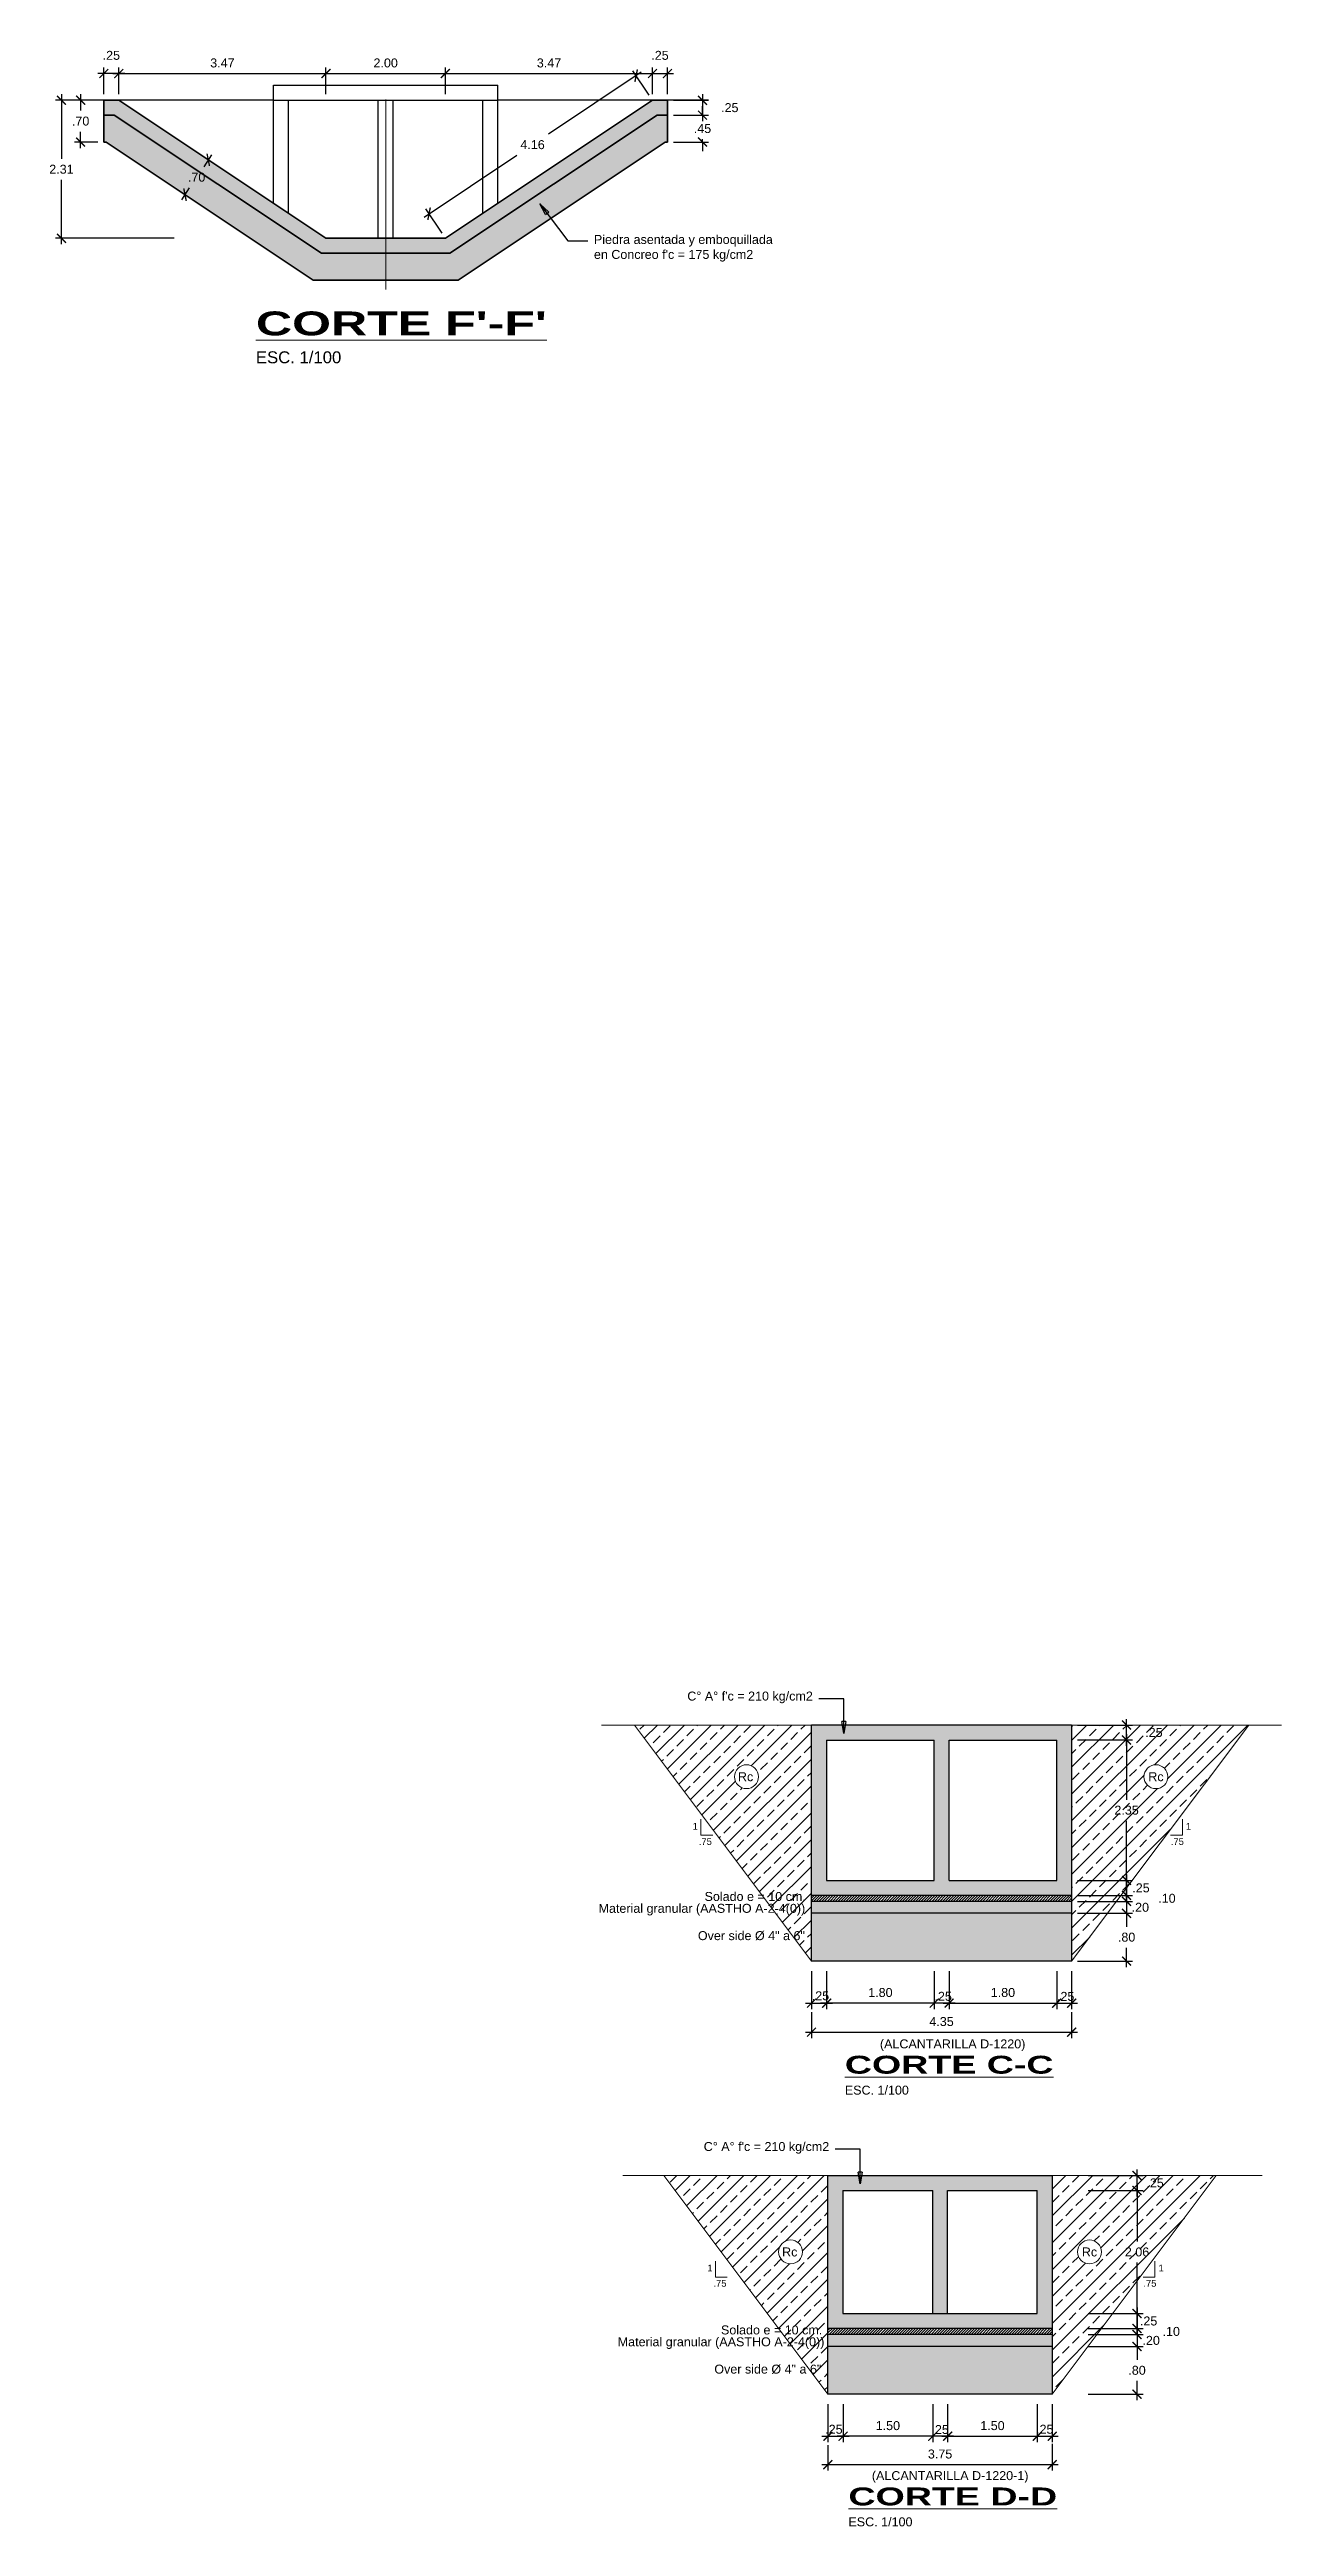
# Model space of a CAD drawing. Header units: metres. Extents: x 618946 to 619227, y 9266339 to 9266818.
# Drawn here: x 619022.19 to 619042.8, y 9266768.52 to 9266809.96 of the extents above; entities that cross this region are included whole.
import ezdxf
from ezdxf.enums import TextEntityAlignment as Align

# ---------------------------------------------------------------- set-up
doc = ezdxf.new("R2010")
doc.units = ezdxf.units.M
doc.header["$PDMODE"] = 34
for name, color, linetype, lineweight in [('DIM', 8, 'Continuous', 9), ('Dimensiones', 8, 'Continuous', 5), ('EST', 5, 'Continuous', 35), ('EST_FONDO', 110, 'Continuous', 30), ('HASH', 21, 'Continuous', 5), ('HATCH', 21, 'Continuous', 5)]:
    doc.layers.add(name, color=color, linetype=linetype, lineweight=lineweight)
doc.styles.get("Standard").update_dxf_attribs({"font": 'arial.ttf'})
doc.dimstyles.new('ESC-100', dxfattribs={"dimscale": 0.1, "dimtxt": 1.5, "dimasz": 1.5, "dimexe": 1, "dimexo": 1, "dimgap": 1, "dimtad": 1, "dimtih": 1, "dimtoh": 1, "dimzin": 4, "dimdsep": 46, "dimtxsty": 'Standard', "dimblk": 'ARCHTICK', "dimcen": 2.5, "dimdle": 1, "dimclrd": 256, "dimclre": 256, "dimclrt": 7, "dimaunit": 1, "dimadec": 3, "dimazin": 0, "dimtfac": 1, "dimtmove": 2, "dimatfit": 3, "dimldrblk": 'CLOSEDBLANK', "dimfxl": 1.25, "dimarcsym": 0})
doc.dimstyles.new('ESC-100$7', dxfattribs={"dimscale": 0.1, "dimtxt": 1.5, "dimasz": 2, "dimexe": 1, "dimexo": 1, "dimgap": 1, "dimtad": 1, "dimtih": 1, "dimtoh": 1, "dimzin": 4, "dimdsep": 46, "dimtxsty": 'Standard', "dimblk": 'ARCHTICK', "dimcen": 2.5, "dimdle": 1, "dimclrd": 256, "dimclre": 256, "dimclrt": 7, "dimaunit": 1, "dimadec": 3, "dimazin": 0, "dimtfac": 1, "dimtmove": 2, "dimatfit": 3, "dimldrblk": 'CLOSEDBLANK', "dimfxl": 1.25, "dimarcsym": 0})
pattern_1 = [(45, (0, 0), (-0.224506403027, 0.224506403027), []), (45, (-0.11225, 0.11225), (-0.224506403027, 0.224506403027), [0.15875, -0.079375])]

msp = doc.modelspace()

# ---------------------------------------------------------------- texts
at = {"layer": 'DIM', "color": 7}
for p in [(619033.8351, 9266781.0638), (619034.5741, 9266773.112)]:
    msp.add_text('Rc', height=0.15, rotation=0, dxfattribs=at).set_placement(p, align=Align.MIDDLE_CENTER)
for s, height, p in [('Rc', 0.15, (619040.7011, 9266781.0638)), ('1', 0.1125, (619032.9938, 9266780.2346)), ('1', 0.1125, (619041.2461, 9266780.2346)), ('.75', 0.1125, (619033.1615, 9266779.9782)), ('.75', 0.1125, (619041.0587, 9266779.9782)), ('Rc', 0.15, (619039.5895, 9266773.112)), ('1', 0.1125, (619033.2386, 9266772.8426)), ('1', 0.1125, (619040.7877, 9266772.8426)), ('.75', 0.1125, (619033.4063, 9266772.5862)), ('.75', 0.1125, (619040.6003, 9266772.5862))]:
    msp.add_text(s, height=height, dxfattribs=at).set_placement(p, align=Align.MIDDLE_CENTER)
for s, p in [('Material granular (AASTHO A-2-4(0))  ', (619031.3748, 9266778.7861)), ('Solado e = 10 cm.', (619033.1485, 9266778.9847)), ('Over side Ø 4" a 6"', (619033.0372, 9266778.3293)), ('Solado e = 10 cm.', (619033.4235, 9266771.7321)), ('Over side Ø 4" a 6"', (619033.3122, 9266771.0767))]:
    msp.add_text(s, height=0.15, dxfattribs=at).set_placement(p)
at = {"layer": 'DIM', "color": 7, "char_height": 0.15}
for s, insert, attachment_point in [("C° A° f'c = 210 kg/cm2", (619034.9599, 9266782.2925), 9), ("C° A° f'c = 210 kg/cm2", (619035.2349, 9266774.7555), 9), ('Material granular (AASTHO A-2-4(0)) ', (619035.1538, 9266771.6834), 3)]:
    msp.add_mtext(s, dxfattribs=dict(at, insert=insert, attachment_point=attachment_point))
at = {"layer": 'Dimensiones', "color": 7, "insert": (619025.6418, 9266805.5794), "char_height": 0.2, "width": 6.682932, "attachment_point": 1}
msp.add_mtext("{\\fArial|b1|i0|c0|p34;\\H2x;\\W1.5;\\LCORTE F'-F'\\P}ESC. 1/100", dxfattribs=at)
at = {"layer": 'Dimensiones', "color": 7, "char_height": 0.15, "attachment_point": 1}
for s, insert in [('(ALCANTARILLA D-1220)', (619036.0828, 9266776.668)), ('{\\fArial|b1|i0|c0|p34;\\H2x;\\W1.5;\\LCORTE C-C\\P}ESC. 1/100', (619035.4955, 9266776.3947)), ('(ALCANTARILLA D-1220-1)', (619035.9479, 9266769.4442)), ('{\\fArial|b1|i0|c0|p34;\\H2x;\\W1.5;\\LCORTE D-D\\P}ESC. 1/100', (619035.556, 9266769.171))]:
    msp.add_mtext(s, dxfattribs=dict(at, insert=insert))
at = {"layer": 'HASH', "color": 7, "insert": (619031.2973, 9266806.8592), "char_height": 0.15, "attachment_point": 1}
msp.add_mtext("Piedra asentada y emboquillada \\Pen Concreo f'c = 175 kg/cm2", dxfattribs=at)

# ---------------------------------------------------------------- blocks, each defined once
blk = doc.blocks.new('_ArchTick')
at = {"color": 0, "linetype": 'ByBlock', "const_width": 0.15}
blk.add_lwpolyline([(-0.5, -0.5), (0.5, 0.5)], dxfattribs=at)
blk = doc.blocks.new('*D136')
at = {"layer": 'Defpoints', "color": 0, "transparency": 16777216}
for p in [(619026.813, 9266809.561), (619023.348, 9266809.114), (619026.813, 9266809.114)]:
    blk.add_point(p, dxfattribs=at)
at = {"layer": 'DIM', "lineweight": -2, "transparency": 16777216}
for p, q in [((619023.348, 9266809.214), (619023.348, 9266809.661)), ((619026.813, 9266809.214), (619026.813, 9266809.661)), ((619023.248, 9266809.561), (619026.913, 9266809.561))]:
    blk.add_line(p, q, dxfattribs=at)
at = {"layer": 'DIM', "lineweight": -2, "transparency": 16777216, "xscale": 0.15, "yscale": 0.15, "zscale": 0.15, "rotation": 180}
blk.add_blockref('_ArchTick', (619023.348, 9266809.561), dxfattribs=at)
at = {"layer": 'DIM', "lineweight": -2, "transparency": 16777216, "xscale": 0.15, "yscale": 0.15, "zscale": 0.15}
blk.add_blockref('_ArchTick', (619026.813, 9266809.561), dxfattribs=at)
at = {"layer": 'DIM', "color": 7, "transparency": 16777216, "insert": (619025.081, 9266809.737), "char_height": 0.15, "attachment_point": 5}
blk.add_mtext('3.47', dxfattribs=at)
blk = doc.blocks.new('_ClosedBlank')
at = {"color": 0, "linetype": 'ByBlock', "lineweight": -2}
for p, q in [((-1, 0.17), (0, 0)), ((-1, 0.17), (-1, -0.17)), ((0, 0), (-1, -0.17))]:
    blk.add_line(p, q, dxfattribs=at)
blk = doc.blocks.new('*D137')
at = {"layer": 'Defpoints', "color": 0, "transparency": 16777216}
for p in [(619023.098, 9266809.114), (619022.388, 9266806.804), (619024.374, 9266806.804)]:
    blk.add_point(p, dxfattribs=at)
at = {"layer": 'DIM', "lineweight": -2, "transparency": 16777216}
for p, q in [((619022.388, 9266809.214), (619022.388, 9266808.135)), ((619022.998, 9266809.114), (619022.288, 9266809.114)), ((619022.388, 9266806.704), (619022.388, 9266807.782)), ((619024.274, 9266806.804), (619022.288, 9266806.804))]:
    blk.add_line(p, q, dxfattribs=at)
at = {"layer": 'DIM', "lineweight": -2, "transparency": 16777216, "xscale": 0.15, "yscale": 0.15, "zscale": 0.15}
for p, rotation in [((619022.388, 9266809.114), 90), ((619022.388, 9266806.804), 270)]:
    blk.add_blockref('_ArchTick', p, dxfattribs=dict(at, rotation=rotation))
at = {"layer": 'DIM', "color": 7, "transparency": 16777216, "insert": (619022.388, 9266807.959), "char_height": 0.15, "attachment_point": 5}
blk.add_mtext('2.31', dxfattribs=at)
blk = doc.blocks.new('*D133')
at = {"layer": 'Defpoints', "color": 0, "transparency": 16777216}
for p in [(619028.813, 9266809.561), (619026.813, 9266809.114), (619028.813, 9266809.114)]:
    blk.add_point(p, dxfattribs=at)
at = {"layer": 'DIM', "lineweight": -2, "transparency": 16777216}
for p, q in [((619026.813, 9266809.214), (619026.813, 9266809.661)), ((619028.813, 9266809.214), (619028.813, 9266809.661)), ((619026.713, 9266809.561), (619028.913, 9266809.561))]:
    blk.add_line(p, q, dxfattribs=at)
at = {"layer": 'DIM', "lineweight": -2, "transparency": 16777216, "xscale": 0.15, "yscale": 0.15, "zscale": 0.15, "rotation": 180}
blk.add_blockref('_ArchTick', (619026.813, 9266809.561), dxfattribs=at)
at = {"layer": 'DIM', "lineweight": -2, "transparency": 16777216, "xscale": 0.15, "yscale": 0.15, "zscale": 0.15}
blk.add_blockref('_ArchTick', (619028.813, 9266809.561), dxfattribs=at)
at = {"layer": 'DIM', "color": 7, "transparency": 16777216, "insert": (619027.813, 9266809.737), "char_height": 0.15, "attachment_point": 5}
blk.add_mtext('2.00', dxfattribs=at)
blk = doc.blocks.new('*D134')
at = {"layer": 'Defpoints', "color": 0, "transparency": 16777216}
for p in [(619032.278, 9266809.561), (619028.813, 9266809.114), (619032.278, 9266809.114)]:
    blk.add_point(p, dxfattribs=at)
at = {"layer": 'DIM', "lineweight": -2, "transparency": 16777216}
for p, q in [((619028.813, 9266809.214), (619028.813, 9266809.661)), ((619032.278, 9266809.214), (619032.278, 9266809.661)), ((619028.713, 9266809.561), (619032.378, 9266809.561))]:
    blk.add_line(p, q, dxfattribs=at)
at = {"layer": 'DIM', "lineweight": -2, "transparency": 16777216, "xscale": 0.15, "yscale": 0.15, "zscale": 0.15, "rotation": 180}
blk.add_blockref('_ArchTick', (619028.813, 9266809.561), dxfattribs=at)
at = {"layer": 'DIM', "lineweight": -2, "transparency": 16777216, "xscale": 0.15, "yscale": 0.15, "zscale": 0.15}
blk.add_blockref('_ArchTick', (619032.278, 9266809.561), dxfattribs=at)
at = {"layer": 'DIM', "color": 7, "transparency": 16777216, "insert": (619030.546, 9266809.737), "char_height": 0.15, "attachment_point": 5}
blk.add_mtext('3.47', dxfattribs=at)
blk = doc.blocks.new('*D138')
at = {"layer": 'Defpoints', "color": 0, "transparency": 16777216}
for p in [(619032.528, 9266809.561), (619032.278, 9266809.114), (619032.528, 9266809.114)]:
    blk.add_point(p, dxfattribs=at)
at = {"layer": 'DIM', "lineweight": -2, "transparency": 16777216}
for p, q in [((619032.278, 9266809.214), (619032.278, 9266809.661)), ((619032.528, 9266809.214), (619032.528, 9266809.661)), ((619032.178, 9266809.561), (619032.628, 9266809.561))]:
    blk.add_line(p, q, dxfattribs=at)
at = {"layer": 'DIM', "lineweight": -2, "transparency": 16777216, "xscale": 0.15, "yscale": 0.15, "zscale": 0.15, "rotation": 180}
blk.add_blockref('_ArchTick', (619032.278, 9266809.561), dxfattribs=at)
at = {"layer": 'DIM', "lineweight": -2, "transparency": 16777216, "xscale": 0.15, "yscale": 0.15, "zscale": 0.15}
blk.add_blockref('_ArchTick', (619032.528, 9266809.561), dxfattribs=at)
at = {"layer": 'DIM', "color": 7, "transparency": 16777216, "insert": (619032.403, 9266809.864), "char_height": 0.15, "attachment_point": 5}
blk.add_mtext('.25', dxfattribs=at)
blk = doc.blocks.new('*D139')
at = {"layer": 'Defpoints', "color": 0, "transparency": 16777216}
for p in [(619023.098, 9266809.561), (619023.098, 9266809.114), (619023.348, 9266809.114)]:
    blk.add_point(p, dxfattribs=at)
at = {"layer": 'DIM', "lineweight": -2, "transparency": 16777216}
for p, q in [((619023.098, 9266809.214), (619023.098, 9266809.661)), ((619023.348, 9266809.214), (619023.348, 9266809.661)), ((619023.448, 9266809.561), (619022.998, 9266809.561))]:
    blk.add_line(p, q, dxfattribs=at)
at = {"layer": 'DIM', "lineweight": -2, "transparency": 16777216, "xscale": 0.15, "yscale": 0.15, "zscale": 0.15, "rotation": 180}
blk.add_blockref('_ArchTick', (619023.098, 9266809.561), dxfattribs=at)
at = {"layer": 'DIM', "lineweight": -2, "transparency": 16777216, "xscale": 0.15, "yscale": 0.15, "zscale": 0.15}
blk.add_blockref('_ArchTick', (619023.348, 9266809.561), dxfattribs=at)
at = {"layer": 'DIM', "color": 7, "transparency": 16777216, "insert": (619023.223, 9266809.864), "char_height": 0.15, "attachment_point": 5}
blk.add_mtext('.25', dxfattribs=at)
blk = doc.blocks.new('*D140')
at = {"layer": 'Defpoints', "color": 0, "transparency": 16777216}
for p in [(619032.528, 9266809.114), (619032.528, 9266808.864), (619033.114, 9266808.864)]:
    blk.add_point(p, dxfattribs=at)
at = {"layer": 'DIM', "lineweight": -2, "transparency": 16777216}
for p, q in [((619033.114, 9266809.214), (619033.114, 9266808.764)), ((619032.628, 9266809.114), (619033.214, 9266809.114)), ((619032.628, 9266808.864), (619033.214, 9266808.864))]:
    blk.add_line(p, q, dxfattribs=at)
at = {"layer": 'DIM', "lineweight": -2, "transparency": 16777216, "xscale": 0.15, "yscale": 0.15, "zscale": 0.15}
for p, rotation in [((619033.114, 9266809.114), 90), ((619033.114, 9266808.864), 270)]:
    blk.add_blockref('_ArchTick', p, dxfattribs=dict(at, rotation=rotation))
at = {"layer": 'DIM', "color": 7, "transparency": 16777216, "insert": (619033.571, 9266808.989), "char_height": 0.15, "attachment_point": 5}
blk.add_mtext('.25', dxfattribs=at)
blk = doc.blocks.new('*D141')
at = {"layer": 'Defpoints', "color": 0, "transparency": 16777216}
for p in [(619032.528, 9266808.864), (619032.528, 9266808.414), (619033.114, 9266808.414)]:
    blk.add_point(p, dxfattribs=at)
at = {"layer": 'DIM', "lineweight": -2, "transparency": 16777216}
for p, q in [((619032.628, 9266808.864), (619033.214, 9266808.864)), ((619033.114, 9266808.864), (619033.114, 9266809.014)), ((619033.114, 9266808.864), (619033.114, 9266808.815)), ((619032.628, 9266808.414), (619033.214, 9266808.414)), ((619033.114, 9266808.414), (619033.114, 9266808.462)), ((619033.114, 9266808.414), (619033.114, 9266808.264))]:
    blk.add_line(p, q, dxfattribs=at)
at = {"layer": 'DIM', "lineweight": -2, "transparency": 16777216, "xscale": 0.15, "yscale": 0.15, "zscale": 0.15}
for p, rotation in [((619033.114, 9266808.864), 270), ((619033.114, 9266808.414), 90)]:
    blk.add_blockref('_ArchTick', p, dxfattribs=dict(at, rotation=rotation))
at = {"layer": 'DIM', "color": 7, "transparency": 16777216, "insert": (619033.114, 9266808.639), "char_height": 0.15, "attachment_point": 5}
blk.add_mtext('.45', dxfattribs=at)
blk = doc.blocks.new('*D142')
at = {"layer": 'Defpoints', "color": 0, "transparency": 16777216}
for p in [(619023.098, 9266809.114), (619022.709, 9266808.414), (619023.098, 9266808.414)]:
    blk.add_point(p, dxfattribs=at)
at = {"layer": 'DIM', "lineweight": -2, "transparency": 16777216}
for p, q in [((619022.709, 9266809.214), (619022.709, 9266808.94)), ((619022.998, 9266809.114), (619022.609, 9266809.114)), ((619022.998, 9266808.414), (619022.609, 9266808.414)), ((619022.709, 9266808.314), (619022.709, 9266808.587))]:
    blk.add_line(p, q, dxfattribs=at)
at = {"layer": 'DIM', "lineweight": -2, "transparency": 16777216, "xscale": 0.15, "yscale": 0.15, "zscale": 0.15}
for p, rotation in [((619022.709, 9266809.114), 90), ((619022.709, 9266808.414), 270)]:
    blk.add_blockref('_ArchTick', p, dxfattribs=dict(at, rotation=rotation))
at = {"layer": 'DIM', "color": 7, "transparency": 16777216, "insert": (619022.709, 9266808.764), "char_height": 0.15, "attachment_point": 5}
blk.add_mtext('.70', dxfattribs=at)
blk = doc.blocks.new('*D135')
at = {"layer": 'Defpoints', "color": 0, "transparency": 16777216}
for p in [(619024.456, 9266807.533), (619025.313, 9266807.804), (619024.925, 9266807.221)]:
    blk.add_point(p, dxfattribs=at)
at = {"layer": 'DIM', "lineweight": -2, "transparency": 16777216}
for p, q in [((619025.23, 9266807.859), (619024.761, 9266808.171)), ((619024.9, 9266808.199), (619024.768, 9266808.001)), ((619024.842, 9266807.277), (619024.373, 9266807.589)), ((619024.401, 9266807.45), (619024.533, 9266807.648))]:
    blk.add_line(p, q, dxfattribs=at)
at = {"layer": 'DIM', "lineweight": -2, "transparency": 16777216, "xscale": 0.15, "yscale": 0.15, "zscale": 0.15}
for p, rotation in [((619024.845, 9266808.116), 56.30993247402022), ((619024.456, 9266807.533), 236.3099324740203)]:
    blk.add_blockref('_ArchTick', p, dxfattribs=dict(at, rotation=rotation))
at = {"layer": 'DIM', "color": 7, "transparency": 16777216, "insert": (619024.65, 9266807.825), "char_height": 0.15, "attachment_point": 5}
blk.add_mtext('.70', dxfattribs=at)
blk = doc.blocks.new('*D204')
at = {"layer": 'Defpoints', "color": 0, "transparency": 16777216}
for p in [(619039.291, 9266781.678), (619039.291, 9266779.328), (619040.21, 9266779.328)]:
    blk.add_point(p, dxfattribs=at)
at = {"layer": 'DIM', "lineweight": -2, "transparency": 16777216}
for p, q in [((619039.391, 9266781.678), (619040.31, 9266781.678)), ((619040.21, 9266781.778), (619040.21, 9266780.679)), ((619040.21, 9266779.228), (619040.21, 9266780.326)), ((619039.391, 9266779.328), (619040.31, 9266779.328))]:
    blk.add_line(p, q, dxfattribs=at)
at = {"layer": 'DIM', "lineweight": -2, "transparency": 16777216, "xscale": 0.15, "yscale": 0.15, "zscale": 0.15}
for p, rotation in [((619040.21, 9266781.678), 90), ((619040.21, 9266779.328), 270)]:
    blk.add_blockref('_ArchTick', p, dxfattribs=dict(at, rotation=rotation))
at = {"layer": 'DIM', "color": 7, "transparency": 16777216, "insert": (619040.21, 9266780.503), "char_height": 0.15, "attachment_point": 5}
blk.add_mtext('2.35', dxfattribs=at)
blk = doc.blocks.new('*D200')
at = {"layer": 'Defpoints', "color": 0, "transparency": 16777216}
for p in [(619034.938, 9266777.91), (619035.191, 9266777.91), (619035.191, 9266777.275)]:
    blk.add_point(p, dxfattribs=at)
at = {"layer": 'DIM', "lineweight": -2, "transparency": 16777216}
for p, q in [((619034.938, 9266777.81), (619034.938, 9266777.175)), ((619035.191, 9266777.81), (619035.191, 9266777.175)), ((619034.838, 9266777.275), (619035.291, 9266777.275))]:
    blk.add_line(p, q, dxfattribs=at)
at = {"layer": 'DIM', "lineweight": -2, "transparency": 16777216, "xscale": 0.15, "yscale": 0.15, "zscale": 0.15, "rotation": 180}
blk.add_blockref('_ArchTick', (619034.938, 9266777.275), dxfattribs=at)
at = {"layer": 'DIM', "lineweight": -2, "transparency": 16777216, "xscale": 0.15, "yscale": 0.15, "zscale": 0.15}
blk.add_blockref('_ArchTick', (619035.191, 9266777.275), dxfattribs=at)
at = {"layer": 'DIM', "color": 7, "transparency": 16777216, "insert": (619035.088, 9266777.397), "char_height": 0.15, "attachment_point": 5}
blk.add_mtext('.25', dxfattribs=at)
blk = doc.blocks.new('*D201')
at = {"layer": 'Defpoints', "color": 0, "transparency": 16777216}
for p in [(619039.041, 9266777.91), (619039.291, 9266777.91), (619039.291, 9266777.275)]:
    blk.add_point(p, dxfattribs=at)
at = {"layer": 'DIM', "lineweight": -2, "transparency": 16777216}
for p, q in [((619039.041, 9266777.81), (619039.041, 9266777.175)), ((619039.291, 9266777.81), (619039.291, 9266777.175)), ((619038.941, 9266777.275), (619039.391, 9266777.275))]:
    blk.add_line(p, q, dxfattribs=at)
at = {"layer": 'DIM', "lineweight": -2, "transparency": 16777216, "xscale": 0.15, "yscale": 0.15, "zscale": 0.15, "rotation": 180}
blk.add_blockref('_ArchTick', (619039.041, 9266777.275), dxfattribs=at)
at = {"layer": 'DIM', "lineweight": -2, "transparency": 16777216, "xscale": 0.15, "yscale": 0.15, "zscale": 0.15}
blk.add_blockref('_ArchTick', (619039.291, 9266777.275), dxfattribs=at)
at = {"layer": 'DIM', "color": 7, "transparency": 16777216, "insert": (619039.191, 9266777.387), "char_height": 0.15, "attachment_point": 5}
blk.add_mtext('.25', dxfattribs=at)
blk = doc.blocks.new('*D202')
at = {"layer": 'Defpoints', "color": 0, "transparency": 16777216}
for p in [(619039.291, 9266781.928), (619040.21, 9266781.928), (619039.291, 9266781.678)]:
    blk.add_point(p, dxfattribs=at)
at = {"layer": 'DIM', "lineweight": -2, "transparency": 16777216}
for p, q in [((619039.391, 9266781.928), (619040.31, 9266781.928)), ((619040.21, 9266781.578), (619040.21, 9266782.028)), ((619039.391, 9266781.678), (619040.31, 9266781.678))]:
    blk.add_line(p, q, dxfattribs=at)
at = {"layer": 'DIM', "lineweight": -2, "transparency": 16777216, "xscale": 0.15, "yscale": 0.15, "zscale": 0.15}
for p, rotation in [((619040.21, 9266781.928), 90), ((619040.21, 9266781.678), 270)]:
    blk.add_blockref('_ArchTick', p, dxfattribs=dict(at, rotation=rotation))
at = {"layer": 'DIM', "color": 7, "transparency": 16777216, "insert": (619040.667, 9266781.803), "char_height": 0.15, "attachment_point": 5}
blk.add_mtext('.25', dxfattribs=at)
blk = doc.blocks.new('*D203')
at = {"layer": 'Defpoints', "color": 0, "transparency": 16777216}
for p in [(619037.241, 9266777.91), (619039.041, 9266777.776), (619039.041, 9266777.275)]:
    blk.add_point(p, dxfattribs=at)
at = {"layer": 'DIM', "lineweight": -2, "transparency": 16777216}
for p, q in [((619037.241, 9266777.81), (619037.241, 9266777.175)), ((619039.041, 9266777.676), (619039.041, 9266777.175)), ((619037.141, 9266777.275), (619039.141, 9266777.275))]:
    blk.add_line(p, q, dxfattribs=at)
at = {"layer": 'DIM', "lineweight": -2, "transparency": 16777216, "xscale": 0.15, "yscale": 0.15, "zscale": 0.15, "rotation": 180}
blk.add_blockref('_ArchTick', (619037.241, 9266777.275), dxfattribs=at)
at = {"layer": 'DIM', "lineweight": -2, "transparency": 16777216, "xscale": 0.15, "yscale": 0.15, "zscale": 0.15}
blk.add_blockref('_ArchTick', (619039.041, 9266777.275), dxfattribs=at)
at = {"layer": 'DIM', "color": 7, "transparency": 16777216, "insert": (619038.141, 9266777.452), "char_height": 0.15, "attachment_point": 5}
blk.add_mtext('1.80', dxfattribs=at)
blk = doc.blocks.new('*D205')
at = {"layer": 'Defpoints', "color": 0, "transparency": 16777216}
for p in [(619036.991, 9266777.91), (619037.241, 9266777.91), (619036.991, 9266777.275)]:
    blk.add_point(p, dxfattribs=at)
at = {"layer": 'DIM', "lineweight": -2, "transparency": 16777216}
for p, q in [((619036.991, 9266777.81), (619036.991, 9266777.175)), ((619037.241, 9266777.81), (619037.241, 9266777.175)), ((619037.341, 9266777.275), (619036.891, 9266777.275))]:
    blk.add_line(p, q, dxfattribs=at)
at = {"layer": 'DIM', "lineweight": -2, "transparency": 16777216, "xscale": 0.15, "yscale": 0.15, "zscale": 0.15, "rotation": 180}
blk.add_blockref('_ArchTick', (619036.991, 9266777.275), dxfattribs=at)
at = {"layer": 'DIM', "lineweight": -2, "transparency": 16777216, "xscale": 0.15, "yscale": 0.15, "zscale": 0.15}
blk.add_blockref('_ArchTick', (619037.241, 9266777.275), dxfattribs=at)
at = {"layer": 'DIM', "color": 7, "transparency": 16777216, "insert": (619037.141, 9266777.388), "char_height": 0.15, "attachment_point": 5}
blk.add_mtext('.25', dxfattribs=at)
blk = doc.blocks.new('*D206')
at = {"layer": 'Defpoints', "color": 0, "transparency": 16777216}
for p in [(619035.191, 9266777.91), (619036.991, 9266777.91), (619035.191, 9266777.275)]:
    blk.add_point(p, dxfattribs=at)
at = {"layer": 'DIM', "lineweight": -2, "transparency": 16777216}
for p, q in [((619035.191, 9266777.81), (619035.191, 9266777.175)), ((619036.991, 9266777.81), (619036.991, 9266777.175)), ((619037.091, 9266777.275), (619035.091, 9266777.275))]:
    blk.add_line(p, q, dxfattribs=at)
at = {"layer": 'DIM', "lineweight": -2, "transparency": 16777216, "xscale": 0.15, "yscale": 0.15, "zscale": 0.15, "rotation": 180}
blk.add_blockref('_ArchTick', (619035.191, 9266777.275), dxfattribs=at)
at = {"layer": 'DIM', "lineweight": -2, "transparency": 16777216, "xscale": 0.15, "yscale": 0.15, "zscale": 0.15}
blk.add_blockref('_ArchTick', (619036.991, 9266777.275), dxfattribs=at)
at = {"layer": 'DIM', "color": 7, "transparency": 16777216, "insert": (619036.091, 9266777.452), "char_height": 0.15, "attachment_point": 5}
blk.add_mtext('1.80', dxfattribs=at)
blk = doc.blocks.new('*D207')
at = {"layer": 'Defpoints', "color": 0, "transparency": 16777216}
for p in [(619034.938, 9266777.225), (619039.291, 9266777.225), (619039.291, 9266776.789)]:
    blk.add_point(p, dxfattribs=at)
at = {"layer": 'DIM', "lineweight": -2, "transparency": 16777216}
for p, q in [((619034.938, 9266777.125), (619034.938, 9266776.689)), ((619039.291, 9266777.125), (619039.291, 9266776.689)), ((619034.838, 9266776.789), (619039.391, 9266776.789))]:
    blk.add_line(p, q, dxfattribs=at)
at = {"layer": 'DIM', "lineweight": -2, "transparency": 16777216, "xscale": 0.15, "yscale": 0.15, "zscale": 0.15, "rotation": 180}
blk.add_blockref('_ArchTick', (619034.938, 9266776.789), dxfattribs=at)
at = {"layer": 'DIM', "lineweight": -2, "transparency": 16777216, "xscale": 0.15, "yscale": 0.15, "zscale": 0.15}
blk.add_blockref('_ArchTick', (619039.291, 9266776.789), dxfattribs=at)
at = {"layer": 'DIM', "color": 7, "transparency": 16777216, "insert": (619037.114, 9266776.966), "char_height": 0.15, "attachment_point": 5}
blk.add_mtext('4.35', dxfattribs=at)
blk = doc.blocks.new('*D216')
at = {"layer": 'Defpoints', "color": 0, "transparency": 16777216}
for p in [(619039.291, 9266779.328), (619039.291, 9266779.078), (619040.21, 9266779.078)]:
    blk.add_point(p, dxfattribs=at)
at = {"layer": 'DIM', "lineweight": -2, "transparency": 16777216}
for p, q in [((619039.391, 9266779.328), (619040.31, 9266779.328)), ((619040.21, 9266779.428), (619040.21, 9266778.978)), ((619039.391, 9266779.078), (619040.31, 9266779.078))]:
    blk.add_line(p, q, dxfattribs=at)
at = {"layer": 'DIM', "lineweight": -2, "transparency": 16777216, "xscale": 0.15, "yscale": 0.15, "zscale": 0.15}
for p, rotation in [((619040.21, 9266779.328), 90), ((619040.21, 9266779.078), 270)]:
    blk.add_blockref('_ArchTick', p, dxfattribs=dict(at, rotation=rotation))
at = {"layer": 'DIM', "color": 7, "transparency": 16777216, "insert": (619040.451, 9266779.203), "char_height": 0.15, "attachment_point": 5}
blk.add_mtext('.25', dxfattribs=at)
blk = doc.blocks.new('*D208')
at = {"layer": 'Defpoints', "color": 0, "transparency": 16777216}
for p in [(619039.466, 9266774.141), (619039.466, 9266772.081), (619040.385, 9266772.081)]:
    blk.add_point(p, dxfattribs=at)
at = {"layer": 'DIM', "lineweight": -2, "transparency": 16777216}
for p, q in [((619039.566, 9266774.141), (619040.485, 9266774.141)), ((619040.385, 9266774.241), (619040.385, 9266773.287)), ((619040.385, 9266771.981), (619040.385, 9266772.934)), ((619039.566, 9266772.081), (619040.485, 9266772.081))]:
    blk.add_line(p, q, dxfattribs=at)
at = {"layer": 'DIM', "lineweight": -2, "transparency": 16777216, "xscale": 0.15, "yscale": 0.15, "zscale": 0.15}
for p, rotation in [((619040.385, 9266774.141), 90), ((619040.385, 9266772.081), 270)]:
    blk.add_blockref('_ArchTick', p, dxfattribs=dict(at, rotation=rotation))
at = {"layer": 'DIM', "color": 7, "transparency": 16777216, "insert": (619040.385, 9266773.111), "char_height": 0.15, "attachment_point": 5}
blk.add_mtext('2.06', dxfattribs=at)
blk = doc.blocks.new('*D209')
at = {"layer": 'Defpoints', "color": 0, "transparency": 16777216}
for p in [(619035.213, 9266770.663), (619035.466, 9266770.663), (619035.466, 9266770.028)]:
    blk.add_point(p, dxfattribs=at)
at = {"layer": 'DIM', "lineweight": -2, "transparency": 16777216}
for p, q in [((619035.213, 9266770.563), (619035.213, 9266769.928)), ((619035.466, 9266770.563), (619035.466, 9266769.928)), ((619035.113, 9266770.028), (619035.566, 9266770.028))]:
    blk.add_line(p, q, dxfattribs=at)
at = {"layer": 'DIM', "lineweight": -2, "transparency": 16777216, "xscale": 0.15, "yscale": 0.15, "zscale": 0.15, "rotation": 180}
blk.add_blockref('_ArchTick', (619035.213, 9266770.028), dxfattribs=at)
at = {"layer": 'DIM', "lineweight": -2, "transparency": 16777216, "xscale": 0.15, "yscale": 0.15, "zscale": 0.15}
blk.add_blockref('_ArchTick', (619035.466, 9266770.028), dxfattribs=at)
at = {"layer": 'DIM', "color": 7, "transparency": 16777216, "insert": (619035.313, 9266770.144), "char_height": 0.15, "attachment_point": 5}
blk.add_mtext('.25', dxfattribs=at)
blk = doc.blocks.new('*D210')
at = {"layer": 'Defpoints', "color": 0, "transparency": 16777216}
for p in [(619038.716, 9266770.663), (619038.966, 9266770.663), (619038.966, 9266770.028)]:
    blk.add_point(p, dxfattribs=at)
at = {"layer": 'DIM', "lineweight": -2, "transparency": 16777216}
for p, q in [((619038.716, 9266770.563), (619038.716, 9266769.928)), ((619038.966, 9266770.563), (619038.966, 9266769.928)), ((619038.616, 9266770.028), (619039.066, 9266770.028))]:
    blk.add_line(p, q, dxfattribs=at)
at = {"layer": 'DIM', "lineweight": -2, "transparency": 16777216, "xscale": 0.15, "yscale": 0.15, "zscale": 0.15, "rotation": 180}
blk.add_blockref('_ArchTick', (619038.716, 9266770.028), dxfattribs=at)
at = {"layer": 'DIM', "lineweight": -2, "transparency": 16777216, "xscale": 0.15, "yscale": 0.15, "zscale": 0.15}
blk.add_blockref('_ArchTick', (619038.966, 9266770.028), dxfattribs=at)
at = {"layer": 'DIM', "color": 7, "transparency": 16777216, "insert": (619038.841, 9266770.144), "char_height": 0.15, "attachment_point": 5}
blk.add_mtext('.25', dxfattribs=at)
blk = doc.blocks.new('*D211')
at = {"layer": 'Defpoints', "color": 0, "transparency": 16777216}
for p in [(619039.466, 9266774.391), (619040.385, 9266774.391), (619039.466, 9266774.141)]:
    blk.add_point(p, dxfattribs=at)
at = {"layer": 'DIM', "lineweight": -2, "transparency": 16777216}
for p, q in [((619039.566, 9266774.391), (619040.485, 9266774.391)), ((619040.385, 9266774.041), (619040.385, 9266774.491)), ((619039.566, 9266774.141), (619040.485, 9266774.141))]:
    blk.add_line(p, q, dxfattribs=at)
at = {"layer": 'DIM', "lineweight": -2, "transparency": 16777216, "xscale": 0.15, "yscale": 0.15, "zscale": 0.15}
for p, rotation in [((619040.385, 9266774.391), 90), ((619040.385, 9266774.141), 270)]:
    blk.add_blockref('_ArchTick', p, dxfattribs=dict(at, rotation=rotation))
at = {"layer": 'DIM', "color": 7, "transparency": 16777216, "insert": (619040.687, 9266774.266), "char_height": 0.15, "attachment_point": 5}
blk.add_mtext('.25', dxfattribs=at)
blk = doc.blocks.new('*D212')
at = {"layer": 'Defpoints', "color": 0, "transparency": 16777216}
for p in [(619037.216, 9266770.663), (619038.716, 9266770.529), (619038.716, 9266770.028)]:
    blk.add_point(p, dxfattribs=at)
at = {"layer": 'DIM', "lineweight": -2, "transparency": 16777216}
for p, q in [((619037.216, 9266770.563), (619037.216, 9266769.928)), ((619038.716, 9266770.429), (619038.716, 9266769.928)), ((619037.116, 9266770.028), (619038.816, 9266770.028))]:
    blk.add_line(p, q, dxfattribs=at)
at = {"layer": 'DIM', "lineweight": -2, "transparency": 16777216, "xscale": 0.15, "yscale": 0.15, "zscale": 0.15, "rotation": 180}
blk.add_blockref('_ArchTick', (619037.216, 9266770.028), dxfattribs=at)
at = {"layer": 'DIM', "lineweight": -2, "transparency": 16777216, "xscale": 0.15, "yscale": 0.15, "zscale": 0.15}
blk.add_blockref('_ArchTick', (619038.716, 9266770.028), dxfattribs=at)
at = {"layer": 'DIM', "color": 7, "transparency": 16777216, "insert": (619037.966, 9266770.205), "char_height": 0.15, "attachment_point": 5}
blk.add_mtext('1.50', dxfattribs=at)
blk = doc.blocks.new('*D213')
at = {"layer": 'Defpoints', "color": 0, "transparency": 16777216}
for p in [(619036.966, 9266770.663), (619037.216, 9266770.663), (619036.966, 9266770.028)]:
    blk.add_point(p, dxfattribs=at)
at = {"layer": 'DIM', "lineweight": -2, "transparency": 16777216}
for p, q in [((619036.966, 9266770.563), (619036.966, 9266769.928)), ((619037.216, 9266770.563), (619037.216, 9266769.928)), ((619037.316, 9266770.028), (619036.866, 9266770.028))]:
    blk.add_line(p, q, dxfattribs=at)
at = {"layer": 'DIM', "lineweight": -2, "transparency": 16777216, "xscale": 0.15, "yscale": 0.15, "zscale": 0.15, "rotation": 180}
blk.add_blockref('_ArchTick', (619036.966, 9266770.028), dxfattribs=at)
at = {"layer": 'DIM', "lineweight": -2, "transparency": 16777216, "xscale": 0.15, "yscale": 0.15, "zscale": 0.15}
blk.add_blockref('_ArchTick', (619037.216, 9266770.028), dxfattribs=at)
at = {"layer": 'DIM', "color": 7, "transparency": 16777216, "insert": (619037.091, 9266770.14), "char_height": 0.15, "attachment_point": 5}
blk.add_mtext('.25', dxfattribs=at)
blk = doc.blocks.new('*D214')
at = {"layer": 'Defpoints', "color": 0, "transparency": 16777216}
for p in [(619035.466, 9266770.663), (619036.966, 9266770.663), (619035.466, 9266770.028)]:
    blk.add_point(p, dxfattribs=at)
at = {"layer": 'DIM', "lineweight": -2, "transparency": 16777216}
for p, q in [((619035.466, 9266770.563), (619035.466, 9266769.928)), ((619036.966, 9266770.563), (619036.966, 9266769.928)), ((619037.066, 9266770.028), (619035.366, 9266770.028))]:
    blk.add_line(p, q, dxfattribs=at)
at = {"layer": 'DIM', "lineweight": -2, "transparency": 16777216, "xscale": 0.15, "yscale": 0.15, "zscale": 0.15, "rotation": 180}
blk.add_blockref('_ArchTick', (619035.466, 9266770.028), dxfattribs=at)
at = {"layer": 'DIM', "lineweight": -2, "transparency": 16777216, "xscale": 0.15, "yscale": 0.15, "zscale": 0.15}
blk.add_blockref('_ArchTick', (619036.966, 9266770.028), dxfattribs=at)
at = {"layer": 'DIM', "color": 7, "transparency": 16777216, "insert": (619036.216, 9266770.205), "char_height": 0.15, "attachment_point": 5}
blk.add_mtext('1.50', dxfattribs=at)
blk = doc.blocks.new('*D215')
at = {"layer": 'Defpoints', "color": 0, "transparency": 16777216}
for p in [(619035.213, 9266769.978), (619038.966, 9266770.003), (619038.966, 9266769.553)]:
    blk.add_point(p, dxfattribs=at)
at = {"layer": 'DIM', "lineweight": -2, "transparency": 16777216}
for p, q in [((619035.213, 9266769.878), (619035.213, 9266769.453)), ((619038.966, 9266769.903), (619038.966, 9266769.453)), ((619035.113, 9266769.553), (619039.066, 9266769.553))]:
    blk.add_line(p, q, dxfattribs=at)
at = {"layer": 'DIM', "lineweight": -2, "transparency": 16777216, "xscale": 0.15, "yscale": 0.15, "zscale": 0.15, "rotation": 180}
blk.add_blockref('_ArchTick', (619035.213, 9266769.553), dxfattribs=at)
at = {"layer": 'DIM', "lineweight": -2, "transparency": 16777216, "xscale": 0.15, "yscale": 0.15, "zscale": 0.15}
blk.add_blockref('_ArchTick', (619038.966, 9266769.553), dxfattribs=at)
at = {"layer": 'DIM', "color": 7, "transparency": 16777216, "insert": (619037.089, 9266769.73), "char_height": 0.15, "attachment_point": 5}
blk.add_mtext('3.75', dxfattribs=at)
blk = doc.blocks.new('*D217')
at = {"layer": 'Defpoints', "color": 0, "transparency": 16777216}
for p in [(619039.466, 9266772.081), (619039.466, 9266771.831), (619040.385, 9266771.831)]:
    blk.add_point(p, dxfattribs=at)
at = {"layer": 'DIM', "lineweight": -2, "transparency": 16777216}
for p, q in [((619039.566, 9266772.081), (619040.485, 9266772.081)), ((619040.385, 9266772.181), (619040.385, 9266771.731)), ((619039.566, 9266771.831), (619040.485, 9266771.831))]:
    blk.add_line(p, q, dxfattribs=at)
at = {"layer": 'DIM', "lineweight": -2, "transparency": 16777216, "xscale": 0.15, "yscale": 0.15, "zscale": 0.15}
for p, rotation in [((619040.385, 9266772.081), 90), ((619040.385, 9266771.831), 270)]:
    blk.add_blockref('_ArchTick', p, dxfattribs=dict(at, rotation=rotation))
at = {"layer": 'DIM', "color": 7, "transparency": 16777216, "insert": (619040.578, 9266771.956), "char_height": 0.15, "attachment_point": 5}
blk.add_mtext('.25', dxfattribs=at)
blk = doc.blocks.new('*D218')
at = {"layer": 'Defpoints', "color": 0, "transparency": 16777216}
for p in [(619039.291, 9266779.078), (619039.291, 9266778.978), (619040.21, 9266778.978)]:
    blk.add_point(p, dxfattribs=at)
at = {"layer": 'DIM', "lineweight": -2, "transparency": 16777216}
for p, q in [((619039.391, 9266779.078), (619040.31, 9266779.078)), ((619039.391, 9266778.978), (619040.31, 9266778.978)), ((619040.21, 9266779.078), (619040.21, 9266779.228)), ((619040.21, 9266779.078), (619040.21, 9266778.978)), ((619040.21, 9266778.978), (619040.21, 9266778.828))]:
    blk.add_line(p, q, dxfattribs=at)
at = {"layer": 'DIM', "lineweight": -2, "transparency": 16777216, "xscale": 0.15, "yscale": 0.15, "zscale": 0.15}
for p, rotation in [((619040.21, 9266779.078), 270), ((619040.21, 9266778.978), 90)]:
    blk.add_blockref('_ArchTick', p, dxfattribs=dict(at, rotation=rotation))
at = {"layer": 'DIM', "color": 7, "transparency": 16777216, "insert": (619040.885, 9266779.028), "char_height": 0.15, "attachment_point": 5}
blk.add_mtext('.10', dxfattribs=at)
blk = doc.blocks.new('*D219')
at = {"layer": 'Defpoints', "color": 0, "transparency": 16777216}
for p in [(619039.291, 9266778.978), (619039.291, 9266778.778), (619040.21, 9266778.778)]:
    blk.add_point(p, dxfattribs=at)
at = {"layer": 'DIM', "lineweight": -2, "transparency": 16777216}
for p, q in [((619039.391, 9266778.978), (619040.31, 9266778.978)), ((619040.21, 9266778.978), (619040.21, 9266779.128)), ((619040.21, 9266778.978), (619040.21, 9266778.778)), ((619039.391, 9266778.778), (619040.31, 9266778.778)), ((619040.21, 9266778.778), (619040.21, 9266778.628))]:
    blk.add_line(p, q, dxfattribs=at)
at = {"layer": 'DIM', "lineweight": -2, "transparency": 16777216, "xscale": 0.15, "yscale": 0.15, "zscale": 0.15}
for p, rotation in [((619040.21, 9266778.978), 270), ((619040.21, 9266778.778), 90)]:
    blk.add_blockref('_ArchTick', p, dxfattribs=dict(at, rotation=rotation))
at = {"layer": 'DIM', "color": 7, "transparency": 16777216, "insert": (619040.44, 9266778.878), "char_height": 0.15, "attachment_point": 5}
blk.add_mtext('.20', dxfattribs=at)
blk = doc.blocks.new('*D220')
at = {"layer": 'Defpoints', "color": 0, "transparency": 16777216}
for p in [(619039.291, 9266778.778), (619039.291, 9266777.978), (619040.21, 9266777.978)]:
    blk.add_point(p, dxfattribs=at)
at = {"layer": 'DIM', "lineweight": -2, "transparency": 16777216}
for p, q in [((619039.391, 9266778.778), (619040.31, 9266778.778)), ((619040.21, 9266778.878), (619040.21, 9266778.554)), ((619040.21, 9266777.878), (619040.21, 9266778.201)), ((619039.391, 9266777.978), (619040.31, 9266777.978))]:
    blk.add_line(p, q, dxfattribs=at)
at = {"layer": 'DIM', "lineweight": -2, "transparency": 16777216, "xscale": 0.15, "yscale": 0.15, "zscale": 0.15}
for p, rotation in [((619040.21, 9266778.778), 90), ((619040.21, 9266777.978), 270)]:
    blk.add_blockref('_ArchTick', p, dxfattribs=dict(at, rotation=rotation))
at = {"layer": 'DIM', "color": 7, "transparency": 16777216, "insert": (619040.21, 9266778.378), "char_height": 0.15, "attachment_point": 5}
blk.add_mtext('.80', dxfattribs=at)
blk = doc.blocks.new('*D221')
at = {"layer": 'Defpoints', "color": 0, "transparency": 16777216}
for p in [(619039.466, 9266771.831), (619039.466, 9266771.731), (619040.385, 9266771.731)]:
    blk.add_point(p, dxfattribs=at)
at = {"layer": 'DIM', "lineweight": -2, "transparency": 16777216}
for p, q in [((619040.385, 9266771.831), (619040.385, 9266771.981)), ((619039.566, 9266771.831), (619040.485, 9266771.831)), ((619039.566, 9266771.731), (619040.485, 9266771.731)), ((619040.385, 9266771.831), (619040.385, 9266771.731)), ((619040.385, 9266771.731), (619040.385, 9266771.581))]:
    blk.add_line(p, q, dxfattribs=at)
at = {"layer": 'DIM', "lineweight": -2, "transparency": 16777216, "xscale": 0.15, "yscale": 0.15, "zscale": 0.15}
for p, rotation in [((619040.385, 9266771.831), 270), ((619040.385, 9266771.731), 90)]:
    blk.add_blockref('_ArchTick', p, dxfattribs=dict(at, rotation=rotation))
at = {"layer": 'DIM', "color": 7, "transparency": 16777216, "insert": (619040.957, 9266771.781), "char_height": 0.15, "attachment_point": 5}
blk.add_mtext('.10', dxfattribs=at)
blk = doc.blocks.new('*D222')
at = {"layer": 'Defpoints', "color": 0, "transparency": 16777216}
for p in [(619039.466, 9266771.731), (619039.466, 9266771.531), (619040.385, 9266771.531)]:
    blk.add_point(p, dxfattribs=at)
at = {"layer": 'DIM', "lineweight": -2, "transparency": 16777216}
for p, q in [((619040.385, 9266771.731), (619040.385, 9266771.881)), ((619039.566, 9266771.731), (619040.485, 9266771.731)), ((619039.566, 9266771.531), (619040.485, 9266771.531)), ((619040.385, 9266771.731), (619040.385, 9266771.531)), ((619040.385, 9266771.531), (619040.385, 9266771.381))]:
    blk.add_line(p, q, dxfattribs=at)
at = {"layer": 'DIM', "lineweight": -2, "transparency": 16777216, "xscale": 0.15, "yscale": 0.15, "zscale": 0.15}
for p, rotation in [((619040.385, 9266771.731), 270), ((619040.385, 9266771.531), 90)]:
    blk.add_blockref('_ArchTick', p, dxfattribs=dict(at, rotation=rotation))
at = {"layer": 'DIM', "color": 7, "transparency": 16777216, "insert": (619040.621, 9266771.631), "char_height": 0.15, "attachment_point": 5}
blk.add_mtext('.20', dxfattribs=at)
blk = doc.blocks.new('*D223')
at = {"layer": 'Defpoints', "color": 0, "transparency": 16777216}
for p in [(619039.466, 9266771.531), (619039.466, 9266770.731), (619040.385, 9266770.731)]:
    blk.add_point(p, dxfattribs=at)
at = {"layer": 'DIM', "lineweight": -2, "transparency": 16777216}
for p, q in [((619039.566, 9266771.531), (619040.485, 9266771.531)), ((619040.385, 9266771.631), (619040.385, 9266771.307)), ((619039.566, 9266770.731), (619040.485, 9266770.731)), ((619040.385, 9266770.631), (619040.385, 9266770.954))]:
    blk.add_line(p, q, dxfattribs=at)
at = {"layer": 'DIM', "lineweight": -2, "transparency": 16777216, "xscale": 0.15, "yscale": 0.15, "zscale": 0.15}
for p, rotation in [((619040.385, 9266771.531), 90), ((619040.385, 9266770.731), 270)]:
    blk.add_blockref('_ArchTick', p, dxfattribs=dict(at, rotation=rotation))
at = {"layer": 'DIM', "color": 7, "transparency": 16777216, "insert": (619040.385, 9266771.131), "char_height": 0.15, "attachment_point": 5}
blk.add_mtext('.80', dxfattribs=at)
blk = doc.blocks.new('*D319')
at = {"layer": 'Defpoints', "color": 0, "transparency": 16777216}
for p in [(619032.004, 9266809.525), (619032.278, 9266809.114), (619028.813, 9266806.804)]:
    blk.add_point(p, dxfattribs=at)
at = {"layer": 'DIM', "lineweight": -2, "transparency": 16777216}
for p, q in [((619032.087, 9266809.581), (619030.536, 9266808.547)), ((619032.223, 9266809.197), (619031.948, 9266809.608)), ((619028.455, 9266807.16), (619030.006, 9266808.194)), ((619028.758, 9266806.887), (619028.483, 9266807.298))]:
    blk.add_line(p, q, dxfattribs=at)
at = {"layer": 'DIM', "lineweight": -2, "transparency": 16777216, "xscale": 0.15, "yscale": 0.15, "zscale": 0.15}
for p, rotation in [((619032.004, 9266809.525), 33.690067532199), ((619028.539, 9266807.215), 213.690067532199)]:
    blk.add_blockref('_ArchTick', p, dxfattribs=dict(at, rotation=rotation))
at = {"layer": 'DIM', "color": 7, "transparency": 16777216, "insert": (619030.271, 9266808.37), "char_height": 0.15, "attachment_point": 5}
blk.add_mtext('4.16', dxfattribs=at)

# ---------------------------------------------------------------- dimensions: what is measured, and where the dimension line sits
at = {"layer": 'DIM'}
for base, p1, p2, picture, middle in [((619023.0981, 9266809.5605), (619023.3481, 9266809.1136), (619023.0981, 9266809.1136), '*D139', (619023.2231, 9266809.8637)), ((619026.8130936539, 9266809.5605162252), (619023.3480936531, 9266809.1135578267), (619026.8130936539, 9266809.1135578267), '*D136', (619025.0805936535, 9266809.7371533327)), ((619028.8131, 9266809.5605), (619026.8131, 9266809.1136), (619028.8131, 9266809.1136), '*D133', (619027.8131, 9266809.7371)), ((619032.2780936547, 9266809.5605162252), (619028.8130936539, 9266809.1135578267), (619032.2780936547, 9266809.1135578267), '*D134', (619030.5455936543, 9266809.7371533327)), ((619032.5281, 9266809.5605), (619032.2781, 9266809.1136), (619032.5281, 9266809.1136), '*D138', (619032.4031, 9266809.8637)), ((619035.1907, 9266777.2752), (619036.9906, 9266777.9098), (619035.1907, 9266777.9098), '*D206', (619036.0906, 9266777.4518)), ((619039.0406, 9266777.2752), (619037.2406, 9266777.9098), (619039.0406, 9266777.7756), '*D203', (619038.1406, 9266777.4518)), ((619039.2906, 9266776.7894), (619034.9376, 9266777.2252), (619039.2906, 9266777.2252), '*D207', (619037.1141, 9266776.9661)), ((619035.4657, 9266770.0281), (619036.9656, 9266770.6628), (619035.4657, 9266770.6628), '*D214', (619036.2156, 9266770.2047)), ((619038.7156, 9266770.0281), (619037.2156, 9266770.6628), (619038.7156, 9266770.5286), '*D212', (619037.9656, 9266770.2047)), ((619038.9656, 9266769.553), (619035.2126, 9266769.9781), (619038.9656, 9266770.0031), '*D215', (619037.0891, 9266769.7297))]:
    dim = msp.add_linear_dim(base=base, p1=p1, p2=p2, dimstyle='ESC-100', dxfattribs=at)
    dim.commit()
    dim.dimension.update_dxf_attribs({"geometry": picture, "text_midpoint": middle})
for p1, p2, distance, picture, middle in [((619028.8131, 9266806.8036), (619032.2781, 9266809.1136), 0.4947, '*D319', (619030.2712, 9266808.3701)), ((619023.0981, 9266809.1136), (619023.0981, 9266808.4136), -0.3895, '*D142', (619022.7086, 9266808.7636)), ((619025.3131, 9266807.8036), (619024.9248, 9266807.2211), -0.5631, '*D135', (619024.6504, 9266807.8247))]:
    dim = msp.add_aligned_dim(p1=p1, p2=p2, distance=distance, dimstyle='ESC-100', dxfattribs=at)
    dim.commit()
    dim.dimension.update_dxf_attribs({"geometry": picture, "text_midpoint": middle})
for base, p1, p2, picture, middle in [((619022.3878, 9266806.8036), (619023.0981, 9266809.1136), (619024.3744, 9266806.8036), '*D137', (619022.3878, 9266807.9586)), ((619033.1145, 9266808.8636), (619032.5281, 9266809.1136), (619032.5281, 9266808.8636), '*D140', (619033.5708, 9266808.9886)), ((619033.1145, 9266808.4136), (619032.5281, 9266808.8636), (619032.5281, 9266808.4136), '*D141', (619033.1145, 9266808.6386)), ((619040.2104, 9266781.9276), (619039.2906, 9266781.6776), (619039.2906, 9266781.9276), '*D202', (619040.6667, 9266781.8026)), ((619040.2104, 9266779.3276), (619039.2906, 9266781.6776), (619039.2906, 9266779.3276), '*D204', (619040.2104, 9266780.5026)), ((619040.2104, 9266777.9776), (619039.2906, 9266778.7776), (619039.2906, 9266777.9776), '*D220', (619040.2104, 9266778.3776)), ((619040.3854, 9266772.0806), (619039.4656, 9266774.1406), (619039.4656, 9266772.0806), '*D208', (619040.3854, 9266773.1106)), ((619040.3854, 9266770.7306), (619039.4656, 9266771.5306), (619039.4656, 9266770.7306), '*D223', (619040.3854, 9266771.1306))]:
    dim = msp.add_linear_dim(base=base, p1=p1, p2=p2, angle=90, dimstyle='ESC-100', dxfattribs=at)
    dim.commit()
    dim.dimension.update_dxf_attribs({"geometry": picture, "text_midpoint": middle})
for base, p1, p2, picture, middle in [((619040.2104, 9266779.0776), (619039.2906, 9266779.3276), (619039.2906, 9266779.0776), '*D216', (619040.4514, 9266779.2026)), ((619040.2104, 9266778.9776), (619039.2906, 9266779.0776), (619039.2906, 9266778.9776), '*D218', (619040.8849, 9266779.0276)), ((619040.2104, 9266778.7776), (619039.2906, 9266778.9776), (619039.2906, 9266778.7776), '*D219', (619040.4402, 9266778.8776)), ((619040.3854, 9266774.3906), (619039.4656, 9266774.1406), (619039.4656, 9266774.3906), '*D211', (619040.687, 9266774.2656)), ((619040.3854, 9266771.8306), (619039.4656, 9266772.0806), (619039.4656, 9266771.8306), '*D217', (619040.5779, 9266771.9556)), ((619040.3854, 9266771.7306), (619039.4656, 9266771.8306), (619039.4656, 9266771.7306), '*D221', (619040.9566, 9266771.7806)), ((619040.3854, 9266771.5306), (619039.4656, 9266771.7306), (619039.4656, 9266771.5306), '*D222', (619040.6206, 9266771.6306))]:
    dim = msp.add_linear_dim(base=base, p1=p1, p2=p2, angle=90, dimstyle='ESC-100', dxfattribs=at)
    dim.commit()
    dim.dimension.update_dxf_attribs({"geometry": picture, "text_midpoint": middle, "dimtype": 160})
for base, p1, p2, picture, middle in [((619035.1907, 9266777.2752), (619034.9376, 9266777.9098), (619035.1907, 9266777.9098), '*D200', (619035.0877, 9266777.3972)), ((619036.9906, 9266777.2752), (619037.2406, 9266777.9098), (619036.9906, 9266777.9098), '*D205', (619037.1406, 9266777.388)), ((619039.2906, 9266777.2752), (619039.0406, 9266777.9098), (619039.2906, 9266777.9098), '*D201', (619039.1906, 9266777.3873)), ((619035.4657, 9266770.0281), (619035.2126, 9266770.6628), (619035.4657, 9266770.6628), '*D209', (619035.3127, 9266770.1439)), ((619036.9656, 9266770.0281), (619037.2156, 9266770.6628), (619036.9656, 9266770.6628), '*D213', (619037.0906, 9266770.1403)), ((619038.9656, 9266770.0281), (619038.7156, 9266770.6628), (619038.9656, 9266770.6628), '*D210', (619038.8406, 9266770.1437))]:
    dim = msp.add_linear_dim(base=base, p1=p1, p2=p2, dimstyle='ESC-100', dxfattribs=at)
    dim.commit()
    dim.dimension.update_dxf_attribs({"geometry": picture, "text_midpoint": middle, "dimtype": 160})

# ---------------------------------------------------------------- hatches: boundary and pattern name
at = {"layer": 'HASH'}
h = msp.add_hatch(dxfattribs=at)
h.set_pattern_fill('GRAVEL', color=256, scale=0.025)
h.set_pattern_definition([(228.0127875, (0.4572, 0.635), (-5.08000000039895, -5.71499999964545), [0.08543036, -8.45762090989]), (184.969741, (0.40005, 0.5715), (7.61999999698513, 0.63500003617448), [0.14660118, -14.51351222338]), (132.5104471, (0.254, 0.5588), (6.35000000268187, -6.98499999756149), [0.10337038, -10.233680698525]), (267.273689, (0.00635, 0.40005), (0.63500000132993, 12.69999999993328), [0.13350113, -13.216609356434]), (292.83365418, (0, 0.2667), (-3.17500000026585, 7.619999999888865), [0.130908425, -12.959951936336]), (357.273689, (0.0508, 0.14605), (-12.69999999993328, 0.63500000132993), [0.13350113, -13.216609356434]), (37.69424047, (0.18415, 0.1397), (-8.254999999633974, -6.350000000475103), [0.176548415, -17.47827882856]), (72.25532837, (0.32385, 0.24765), (4.445000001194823, 13.96999999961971), [0.16667988, -16.501314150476]), (121.42956562, (0.37465, 0.4064), (-5.08000000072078, 8.254999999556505), [0.13395325, -13.26138642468]), (175.2363583, (0.3048, 0.5207), (6.98499999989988, -0.6350000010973), [0.15292832, -7.4934842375]), (222.3974378, (0.1524, 0.5334), (-7.619999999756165, -6.985000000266), [0.19776948, -19.579193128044]), (138.81407483, (0.635, 0.3937), (-4.44499999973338, 3.8100000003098), [0.067501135, -6.682641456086]), (171.4692344, (0.5842, 0.43815), (8.255000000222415, -1.26999999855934), [0.128420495, -12.71365974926]), (225, (0.4572, 0.4572), (-9e-17, -0.635), [0.089802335, -0.808223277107]), (203.19859051, (0.41275, 0.5334), (3.1750000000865, 1.2699999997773), [0.04836033, -4.787655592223]), (291.80140949, (0.3683, 0.51435), (-0.6350000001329, 1.9049999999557), [0.068391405, -3.3511882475]), (30.96375653, (0.3937, 0.45085), (1.9050000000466, 1.2699999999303), [0.111079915, -3.591574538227]), (161.56505118, (0.48895, 0.508), (1.270000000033, -0.6349999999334), [0.080321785, -1.927724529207]), (16.389540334, (0, 0.51435), (6.35000000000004, 1.90500000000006), [0.112522, -11.139706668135]), (70.34617594, (0.10795, 0.5461), (-2.54000000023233, -6.9849999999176), [0.094399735, -9.34555391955]), (293.19859051, (0.48895, 0.635), (-1.2699999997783, 3.1750000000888), [0.096720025, -4.739295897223]), (343.61045967, (0.52705, 0.5461), (-6.35000000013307, 1.90499999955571), [0.112522, -11.139706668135]), (339.44395478, (0, 0.12065), (-3.17499999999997, 1.27000000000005), [0.1085088, -5.316933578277]), (294.7751406, (0.1016, 0.08255), (-3.17500000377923, 6.98499999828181), [0.09091803, -9.00089834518]), (66.80140949, (0.4953, 0), (1.2699999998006, 3.1750000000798), [0.096720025, -4.739295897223]), (17.35402464, (0.5334, 0.0889), (-8.25499999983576, -2.54000000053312), [0.106445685, -10.53809399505]), (69.44395478, (0.18415, 0), (-1.2700000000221, -3.17499999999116), [0.0542544, -5.371187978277]), (101.309932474, (0.4572, 0), (-0.6350000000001, 2.5400000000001), [0.03237865, -3.20549874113]), (165.963756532, (0.45085, 0.03175), (1.905, -0.635), [0.130908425, -2.487263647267]), (186.00900596, (0.32385, 0.0635), (6.34999999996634, 0.63500000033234), [0.12131675, -12.010341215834]), (303.69006753, (0.3937, 0.3937), (-0.6350000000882, 1.269999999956), [0.09158097, -2.19794408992]), (353.15722659, (0.4445, 0.3175), (10.79500000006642, -1.26999999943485), [0.15988919, -15.829002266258]), (60.9453959, (0.60325, 0.29845), (-2.54000000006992, -4.44499999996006), [0.06537706, -6.472348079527]), (90, (0.635, 0.3556), (-0.635, 0.635), [0.0381, -0.5969]), (120.25643716, (0.31115, 0.08255), (2.5399999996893, -4.44500000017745), [0.08821674, -8.7334851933]), (48.0127875, (0.2667, 0.15875), (5.08000000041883, 5.71499999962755), [0.17086072, -8.37219054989]), (0, (0.381, 0.28575), (0.635, 0.635), [0.1651, -0.4699]), (325.3048465, (0.5461, 0.28575), (6.35000000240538, -4.44499999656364), [0.10040239, -9.939829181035]), (254.0546041, (0.62865, 0.2286), (-0.6349999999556, -2.5400000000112), [0.09245727, -4.530412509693]), (207.64597536, (0.60325, 0.1397), (-12.06500000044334, -6.34999999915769), [0.150536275, -14.903116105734]), (175.42607874, (0.4699, 0.06985), (-8.25499999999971, 0.63499999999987), [0.159257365, -15.76646161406])])
h.paths.add_polyline_path([(619032.49, 9266808.4136), (619032.5281, 9266808.4136), (619032.5281, 9266808.8636), (619032.3538, 9266808.8636), (619028.8888, 9266806.5536), (619027.8131, 9266806.5536), (619026.7374, 9266806.5536), (619023.2724, 9266808.8636), (619023.0981, 9266808.8636), (619023.0981, 9266808.4136), (619023.1362, 9266808.4136), (619026.6012, 9266806.1036), (619027.8131, 9266806.1036), (619029.025, 9266806.1036)])
h.paths.add_polyline_path([(619032.3538, 9266808.8636), (619032.5281, 9266808.8636), (619032.5281, 9266809.1136), (619032.2781, 9266809.1136), (619028.8131, 9266806.8036), (619027.8131, 9266806.8036), (619026.8131, 9266806.8036), (619023.3481, 9266809.1136), (619023.0981, 9266809.1136), (619023.0981, 9266808.8636), (619023.2724, 9266808.8636), (619026.7374, 9266806.5536), (619027.8131, 9266806.5536), (619028.8888, 9266806.5536)])
h.paths.add_polyline_path([(619024.4627, 9266807.6688), (619024.829, 9266807.6688), (619024.829, 9266807.9779), (619024.4627, 9266807.9779)], flags=24)
h = msp.add_hatch(dxfattribs=at)
h.set_pattern_fill('BRASS', color=256, scale=0.05, angle=45, style=0)
h.set_pattern_definition(pattern_1)
h.paths.add_polyline_path([(619034.9376, 9266781.9276), (619031.9751, 9266781.9276), (619034.9376, 9266777.9776)])
h.paths.add_polyline_path([(619033.6497, 9266781.0638, -1), (619034.0497, 9266781.0638, -1)], flags=16)
h.paths.add_polyline_path([(619033.669, 9266780.9482), (619034.0013, 9266780.9482), (619034.0013, 9266781.1769), (619033.669, 9266781.1769)], flags=24)
h.paths.add_polyline_path([(619032.9969, 9266778.2829), (619034.8686, 9266778.2829), (619034.8686, 9266778.5252), (619032.9969, 9266778.5252)], flags=25)
h.paths.add_polyline_path([(619032.5954, 9266778.7397), (619034.894, 9266778.7397), (619034.894, 9266778.982), (619032.5954, 9266778.982)], flags=25)
h.paths.add_polyline_path([(619033.1098, 9266778.9434), (619034.8822, 9266778.9434), (619034.8822, 9266779.1761), (619033.1098, 9266779.1761)], flags=25)
h = msp.add_hatch(dxfattribs=at)
h.set_pattern_fill('AR-CONC', color=256, scale=0.001, angle=45, style=0)
h.set_pattern_definition([(95, (0.325, 7.24705), (0.1400946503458, 0.1175533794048), [0.01905, -0.20955]), (40, (0.325, 7.24705), (-0.1600184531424, 0.110176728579), [0.01524, -0.16764058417]), (145.4514447, (0.33667, 7.25684), (-0.0199237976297, 0.227730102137), [0.0161900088, -0.1780902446]), (91.1842, (0.28908, 7.28297), (0.2214102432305, 0.161953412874), [0.028575, -0.314325]), (141.63555761, (0.30753, 7.29646), (-0.007086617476, 0.342826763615), [0.02428502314, -0.26713560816]), (36.18415117, (0.28908, 7.28297), (-0.007086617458, 0.342826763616), [0.02285996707, -0.25145973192]), (66, (0.31602, 7.29195), (0.1795199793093, 0.0348951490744), [0.01905, -0.20955]), (11, (0.31602, 7.29195), (-0.0865399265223, 0.1739411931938), [0.01524, -0.16764]), (116.451445, (0.33098, 7.29486), (0.0929800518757, 0.2088363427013), [0.0161900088, -0.1780899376]), (82.5, (0.325, 7.247046), (-0.0576054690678, 0.0619734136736), [0, -0.165608, 0, -0.17018, 0, -0.168275]), (52.5, (0.325, 7.24705), (-0.0235897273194, 0.1180870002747), [0, -0.097028, 0, -0.161798, 0, -0.064135]), (12.5, (0.28495, 7.206994), (0.0999278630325, 0.0918261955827), [0, -0.0635, 0, -0.19812, 0, -0.26289]), (2.5, (0.26699, 7.18903), (0.0867639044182, 0.1227223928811), [0, -0.08255, 0, -0.131572, 0, -0.18669])])
h.paths.add_polyline_path([(619039.2906, 9266781.9276), (619034.9376, 9266781.9276), (619034.9376, 9266779.0776), (619039.2906, 9266779.0776)])
h.paths.add_polyline_path([(619037.2406, 9266781.6776), (619039.0406, 9266781.6776), (619039.0406, 9266779.3276), (619037.5406, 9266779.3276), (619035.1876, 9266779.3276), (619035.1876, 9266781.6776), (619036.9906, 9266781.6776), (619036.9906, 9266779.3276), (619037.2406, 9266779.3276)], flags=16)
h = msp.add_hatch(dxfattribs=at)
h.set_pattern_fill('BRASS', color=256, scale=0.05, angle=45, style=0)
h.set_pattern_definition(pattern_1)
h.paths.add_polyline_path([(619042.2531, 9266781.9276), (619039.2906, 9266781.9276), (619039.2906, 9266777.9776)])
h.paths.add_polyline_path([(619040.5011, 9266781.0638, -1), (619040.9011, 9266781.0638, -1)], flags=16)
h.paths.add_polyline_path([(619039.9701, 9266780.3468), (619040.4529, 9266780.3468), (619040.4529, 9266780.6559), (619039.9701, 9266780.6559)], flags=24)
h.paths.add_polyline_path([(619040.4782, 9266781.6467), (619040.8445, 9266781.6467), (619040.8445, 9266781.9558), (619040.4782, 9266781.9558)], flags=9)
h.paths.add_polyline_path([(619040.5349, 9266780.9482), (619040.8672, 9266780.9482), (619040.8672, 9266781.1769), (619040.5349, 9266781.1769)], flags=24)
h = msp.add_hatch(dxfattribs=at)
h.set_pattern_fill('GRAVEL', color=256, scale=0.005, angle=45, style=0)
h.set_pattern_definition([(273.0127875, (0.299855, 7.401507), (0.08980256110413, -1.526643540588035), [0.017086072, -1.6915241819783]), (229.969741, (0.3007533, 7.384444), (0.9878281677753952, 1.167433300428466), [0.029320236, -2.9027024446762]), (177.5104471, (0.281895, 7.3619936), (1.885853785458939, -0.08980256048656), [0.020674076, -2.046736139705]), (312.273689, (0.2693224, 7.30452), (-1.706248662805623, 1.885853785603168), [0.026700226, -2.6433218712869]), (337.83365418, (0.287283, 7.2847634), (-1.526643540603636, 0.6286179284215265), [0.026181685, -2.5919903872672]), (42.273689, (0.3115296, 7.274885), (-1.885853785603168, -1.706248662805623), [0.026700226, -2.6433218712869]), (82.69424047, (0.331286, 7.2928456), (-0.269407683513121, -2.065458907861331), [0.035309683, -3.4956557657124]), (117.25532837, (0.3357763, 7.3278686), (-1.347038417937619, 2.604274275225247), [0.033335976, -3.3002628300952]), (166.42956562, (0.32051, 7.3575035), (-1.885853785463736, 0.4490128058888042), [0.02679065, -2.6522772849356]), (220.2363583, (0.294467, 7.36379), (1.077630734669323, 0.898025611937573), [0.030585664, -1.4986968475]), (267.3974378, (0.2711185, 7.344033), (-0.0898025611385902, -2.06545890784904), [0.039553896, -3.9158386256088]), (183.81407483, (0.359125, 7.392526), (-1.167433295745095, -0.089802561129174), [0.013500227, -1.3365282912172]), (216.4692344, (0.3456546, 7.3916284), (1.347038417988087, 0.987828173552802), [0.025684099, -2.542731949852]), (270, (0.325, 7.37636), (0.0898025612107, -0.0898025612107), [0.017960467, -0.1616446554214]), (248.19859051, (0.307938, 7.380852), (0.2694076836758, 0.628617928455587), [0.009672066, -0.9575311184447]), (336.80140949, (0.304345, 7.371872), (-0.359210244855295, 0.17960512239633), [0.013678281, -0.6702376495]), (75.96375653, (0.316918, 7.366484), (0.08980256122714, 0.44901280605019), [0.022215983, -0.7183149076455]), (206.56505118, (0.322306, 7.388036), (0.26940768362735, 0.0898025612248), [0.016064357, -0.3855449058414]), (61.389540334, (0.25226, 7.3197864), (0.6286179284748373, 1.167433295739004), [0.0225044, -2.227941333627]), (115.34617594, (0.263036, 7.339543), (0.628617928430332, -1.347038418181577), [0.018879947, -1.86911078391]), (338.19859051, (0.304345, 7.405997), (-0.62861792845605, 0.269407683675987), [0.019344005, -0.9478591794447]), (28.61045967, (0.322306, 7.3988126), (-1.167433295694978, -0.6286179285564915), [0.0225044, -2.227941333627]), (24.44395478, (0.307938, 7.264109), (-0.628617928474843, -0.269407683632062), [0.02170176, -1.0633867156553]), (339.7751406, (0.327694, 7.273089), (-1.436840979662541, 0.538815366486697), [0.018183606, -1.800179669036]), (111.80140949, (0.395046, 7.317092), (-0.269407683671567, 0.628617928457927), [0.019344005, -0.9478591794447]), (62.35402464, (0.387862, 7.335053), (-0.808223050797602, -1.526643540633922), [0.021289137, -2.10761879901]), (114.44395478, (0.351043, 7.273089), (0.269407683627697, -0.628617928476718), [0.01085088, -1.0742375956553]), (146.309932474, (0.389658, 7.311704), (-0.449012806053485, 0.269407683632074), [0.00647573, -0.6410997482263]), (210.963756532, (0.38427, 7.315296), (0.35921024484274, 0.17960512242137), [0.026181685, -0.4974527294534]), (231.00900596, (0.361819, 7.301826), (0.8082230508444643, 0.987828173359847), [0.02426335, -2.4020682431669]), (348.69006753, (0.325, 7.3584), (-0.26940768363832, 0.08980256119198), [0.018316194, -0.439588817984]), (38.15722659, (0.3429605, 7.3548094), (1.706248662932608, 1.347038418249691), [0.031977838, -3.1658004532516]), (105.9453959, (0.368105, 7.374566), (0.269407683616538, -0.987828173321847), [0.013075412, -1.2944696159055]), (135, (0.36451, 7.38714), (-0.1796051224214, 0), [0.00762, -0.11938]), (165.25643716, (0.357329, 7.302724), (0.987828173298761, -0.269407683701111), [0.017643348, -1.74669703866]), (93.0127875, (0.340266, 7.307214), (-0.089802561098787, 1.526643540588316), [0.034172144, -1.6744381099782]), (45, (0.33847, 7.34134), (0, 0.1796051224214), [0.03302, -0.09398]), (10.3048465, (0.361819, 7.364688), (1.526643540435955, 0.269407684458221), [0.020080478, -1.987965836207]), (299.0546041, (0.381576, 7.36828), (0.26940768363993, -0.449012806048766), [0.018491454, -0.9060825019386]), (252.64597536, (0.390556, 7.3521153), (-0.808223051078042, -2.604274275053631), [0.030107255, -2.9806232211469]), (220.42607874, (0.3815756, 7.3233785), (-1.257235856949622, -1.077630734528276), [0.031851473, -3.153292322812])])
h.paths.add_polyline_path([(619039.2906, 9266778.9776), (619034.9376, 9266778.9776), (619034.9376, 9266778.7776), (619039.2906, 9266778.7776)])
h = msp.add_hatch(dxfattribs=at)
h.set_pattern_fill('GRAVEL', color=256, scale=0.01, angle=45, style=0)
h.set_pattern_definition([(273.0127875, (0.27471, 7.555967), (0.17960512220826, -3.05328708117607), [0.034172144, -3.3830483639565]), (229.969741, (0.276507, 7.521842), (1.97565633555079, 2.334866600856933), [0.058640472, -5.8054048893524]), (177.5104471, (0.23879, 7.476941), (3.771707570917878, -0.17960512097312), [0.041348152, -4.09347227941]), (312.273689, (0.213645, 7.361994), (-3.412497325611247, 3.771707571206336), [0.053400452, -5.286643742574]), (337.83365418, (0.249566, 7.32248), (-3.053287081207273, 1.257235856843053), [0.05236337, -5.1839807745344]), (42.273689, (0.298059, 7.302724), (-3.771707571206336, -3.412497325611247), [0.053400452, -5.286643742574]), (82.69424047, (0.337572, 7.338645), (-0.538815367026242, -4.130917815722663), [0.070619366, -6.991311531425]), (117.25532837, (0.346553, 7.408691), (-2.694076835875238, 5.208548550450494), [0.066671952, -6.6005256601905]), (166.42956562, (0.31602, 7.467961), (-3.771707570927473, 0.898025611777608), [0.0535813, -5.304554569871]), (220.2363583, (0.263934, 7.480533), (2.155261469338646, 1.796051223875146), [0.061171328, -2.997393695]), (267.3974378, (0.217237, 7.44102), (-0.1796051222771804, -4.13091781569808), [0.079107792, -7.831677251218]), (183.81407483, (0.39325, 7.538007), (-2.33486659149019, -0.17960512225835), [0.027000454, -2.6730565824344]), (216.4692344, (0.366309, 7.53621), (2.694076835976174, 1.975656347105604), [0.051368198, -5.085463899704]), (270, (0.325, 7.50568), (0.1796051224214, -0.1796051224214), [0.035920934, -0.323289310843]), (248.19859051, (0.290875, 7.514658), (0.5388153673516, 1.25723585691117), [0.019344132, -1.9150622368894]), (336.80140949, (0.28369, 7.496697), (-0.7184204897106, 0.35921024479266), [0.027356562, -1.340475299]), (75.96375653, (0.308836, 7.48592), (0.17960512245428, 0.89802561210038), [0.044431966, -1.436629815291]), (206.56505118, (0.31961, 7.52903), (0.5388153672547, 0.1796051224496), [0.032128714, -0.771089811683]), (61.389540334, (0.17952, 7.392526), (1.257235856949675, 2.334866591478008), [0.0450088, -4.455882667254]), (115.34617594, (0.201072, 7.43204), (1.257235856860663, -2.694076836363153), [0.037759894, -3.73822156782]), (338.19859051, (0.28369, 7.564947), (-1.2572358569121, 0.53881536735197), [0.03868801, -1.8957183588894]), (28.61045967, (0.319612, 7.550579), (-2.334866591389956, -1.257235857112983), [0.0450088, -4.455882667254]), (24.44395478, (0.290875, 7.28117), (-1.25723585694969, -0.53881536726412), [0.04340352, -2.1267734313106]), (339.7751406, (0.330388, 7.299132), (-2.873681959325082, 1.077630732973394), [0.036367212, -3.600359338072]), (111.80140949, (0.465092, 7.387138), (-0.53881536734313, 1.25723585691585), [0.03868801, -1.8957183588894]), (62.35402464, (0.450724, 7.42306), (-1.616446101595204, -3.053287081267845), [0.042578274, -4.21523759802]), (114.44395478, (0.377085, 7.299132), (0.53881536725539, -1.25723585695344), [0.02170176, -2.1484751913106]), (146.309932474, (0.454316, 7.37636), (-0.89802561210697, 0.53881536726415), [0.01295146, -1.2821994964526]), (210.963756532, (0.44354, 7.383546), (0.7184204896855, 0.35921024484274), [0.05236337, -0.994905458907]), (231.00900596, (0.398638, 7.356605), (1.61644610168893, 1.975656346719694), [0.0485267, -4.804136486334]), (348.69006753, (0.325, 7.46976), (-0.53881536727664, 0.17960512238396), [0.036632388, -0.879177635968]), (38.15722659, (0.360921, 7.462572), (3.412497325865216, 2.694076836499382), [0.063955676, -6.331600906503]), (105.9453959, (0.41121, 7.502086), (0.53881536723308, -1.975656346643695), [0.026150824, -2.588939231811]), (135, (0.40403, 7.52723), (-0.359210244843, 0), [0.01524, -0.23876]), (165.25643716, (0.389658, 7.358401), (1.975656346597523, -0.53881536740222), [0.035286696, -3.49339407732]), (93.0127875, (0.355533, 7.367382), (-0.179605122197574, 3.053287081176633), [0.068344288, -3.3488762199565]), (45, (0.35194, 7.43563), (0, 0.359210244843), [0.06604, -0.18796]), (10.3048465, (0.398638, 7.482329), (3.05328708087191, 0.538815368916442), [0.040160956, -3.975931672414]), (299.0546041, (0.43815, 7.489513), (0.53881536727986, -0.89802561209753), [0.036982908, -1.812165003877]), (252.64597536, (0.456112, 7.457184), (-1.616446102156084, -5.208548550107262), [0.06021451, -5.961246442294]), (220.42607874, (0.438151, 7.399711), (-2.514471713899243, -2.155261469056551), [0.063702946, -6.306584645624])])
h.paths.add_polyline_path([(619039.2906, 9266778.7776), (619034.9376, 9266778.7776), (619034.9376, 9266777.9776), (619039.2906, 9266777.9776)])
h = msp.add_hatch(dxfattribs=at)
h.set_pattern_fill('BRASS', color=256, scale=0.05, angle=45, style=0)
h.set_pattern_definition(pattern_1)
h.paths.add_polyline_path([(619035.2126, 9266774.3906), (619032.4676, 9266774.3906), (619035.2126, 9266770.7306)])
h.paths.add_polyline_path([(619034.7886, 9266773.112, -1), (619034.3886, 9266773.112, -1)], flags=16)
h.paths.add_polyline_path([(619034.4079, 9266772.9964), (619034.7403, 9266772.9964), (619034.7403, 9266773.2251), (619034.4079, 9266773.2251)], flags=24)
h.paths.add_polyline_path([(619033.2719, 9266771.0303), (619035.1436, 9266771.0303), (619035.1436, 9266771.2726), (619033.2719, 9266771.2726)], flags=25)
h.paths.add_polyline_path([(619032.8704, 9266771.4871), (619035.169, 9266771.4871), (619035.169, 9266771.7294), (619032.8704, 9266771.7294)], flags=25)
h.paths.add_polyline_path([(619033.3848, 9266771.6908), (619035.1572, 9266771.6908), (619035.1572, 9266771.9235), (619033.3848, 9266771.9235)], flags=25)
h = msp.add_hatch(dxfattribs=at)
h.set_pattern_fill('AR-CONC', color=256, scale=0.001, angle=45, style=0)
h.set_pattern_definition([(95, (0, 0), (0.1400946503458, 0.1175533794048), [0.01905, -0.20955]), (40, (0, 0), (-0.1600184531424, 0.110176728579), [0.01524, -0.16764058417]), (145.4514447, (0.01167, 0.0098), (-0.0199237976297, 0.227730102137), [0.0161900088, -0.1780902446]), (91.1842, (-0.03592, 0.03592), (0.2214102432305, 0.161953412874), [0.028575, -0.314325]), (141.63555761, (-0.01747, 0.04942), (-0.007086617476, 0.342826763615), [0.02428502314, -0.26713560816]), (36.18415117, (-0.03592, 0.03592), (-0.007086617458, 0.342826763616), [0.02285996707, -0.25145973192]), (66, (-0.00898, 0.0449), (0.1795199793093, 0.0348951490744), [0.01905, -0.20955]), (11, (-0.00898, 0.0449), (-0.0865399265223, 0.1739411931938), [0.01524, -0.16764]), (116.451445, (0.00598, 0.04781), (0.0929800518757, 0.2088363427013), [0.0161900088, -0.1780899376]), (82.5, (0, 0), (-0.0576054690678, 0.0619734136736), [0, -0.165608, 0, -0.17018, 0, -0.168275]), (52.5, (0, 0), (-0.0235897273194, 0.1180870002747), [0, -0.097028, 0, -0.161798, 0, -0.064135]), (12.5, (-0.04005, -0.04005), (0.0999278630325, 0.0918261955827), [0, -0.0635, 0, -0.19812, 0, -0.26289]), (2.5, (-0.05801, -0.05801), (0.0867639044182, 0.1227223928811), [0, -0.08255, 0, -0.131572, 0, -0.18669])])
h.paths.add_polyline_path([(619038.9656, 9266774.3906), (619035.2126, 9266774.3906), (619035.2126, 9266771.8306), (619038.9656, 9266771.8306)])
h.paths.add_polyline_path([(619037.2156, 9266774.1406), (619038.7156, 9266774.1406), (619038.7156, 9266772.0806), (619037.2156, 9266772.0806), (619035.4626, 9266772.0806), (619035.4626, 9266774.1406), (619036.9656, 9266774.1406), (619036.9656, 9266772.0806), (619037.2156, 9266772.0806)], flags=16)
h = msp.add_hatch(dxfattribs=at)
h.set_pattern_fill('BRASS', color=256, scale=0.05, angle=45, style=0)
h.set_pattern_definition(pattern_1)
h.paths.add_polyline_path([(619041.7106, 9266774.3906), (619038.9656, 9266774.3906), (619038.9656, 9266770.7306)])
h.paths.add_polyline_path([(619039.7895, 9266773.112, -1), (619039.3895, 9266773.112, -1)], flags=16)
h.paths.add_polyline_path([(619040.1457, 9266772.9547), (619040.6285, 9266772.9547), (619040.6285, 9266773.2638), (619040.1457, 9266773.2638)], flags=24)
h.paths.add_polyline_path([(619040.4985, 9266774.1097), (619040.8648, 9266774.1097), (619040.8648, 9266774.4188), (619040.4985, 9266774.4188)], flags=9)
h.paths.add_polyline_path([(619039.4233, 9266772.9964), (619039.7557, 9266772.9964), (619039.7557, 9266773.2251), (619039.4233, 9266773.2251)], flags=24)
h = msp.add_hatch(dxfattribs=at)
h.set_pattern_fill('GRAVEL', color=256, scale=0.005, angle=45, style=0)
h.set_pattern_definition([(273.0127875, (-0.025145, 0.15446), (0.08980256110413, -1.526643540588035), [0.017086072, -1.6915241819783]), (229.969741, (-0.0242467, 0.137398), (0.9878281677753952, 1.167433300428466), [0.029320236, -2.9027024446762]), (177.5104471, (-0.043105, 0.114947), (1.885853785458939, -0.08980256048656), [0.020674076, -2.046736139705]), (312.273689, (-0.0556776, 0.0574736), (-1.706248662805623, 1.885853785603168), [0.026700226, -2.6433218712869]), (337.83365418, (-0.037717, 0.037717), (-1.526643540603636, 0.6286179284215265), [0.026181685, -2.5919903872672]), (42.273689, (-0.0134704, 0.027839), (-1.885853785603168, -1.706248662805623), [0.026700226, -2.6433218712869]), (82.69424047, (0.006286, 0.0457993), (-0.269407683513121, -2.065458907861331), [0.035309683, -3.4956557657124]), (117.25532837, (0.0107763, 0.0808223), (-1.347038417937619, 2.604274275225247), [0.033335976, -3.3002628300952]), (166.42956562, (-0.00449, 0.110457), (-1.885853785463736, 0.4490128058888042), [0.02679065, -2.6522772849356]), (220.2363583, (-0.030533, 0.116743), (1.077630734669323, 0.898025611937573), [0.030585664, -1.4986968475]), (267.3974378, (-0.0538815, 0.0969868), (-0.0898025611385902, -2.06545890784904), [0.039553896, -3.9158386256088]), (183.81407483, (0.034125, 0.14548), (-1.167433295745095, -0.089802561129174), [0.013500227, -1.3365282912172]), (216.4692344, (0.0206546, 0.144582), (1.347038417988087, 0.987828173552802), [0.025684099, -2.542731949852]), (270, (0, 0.12932), (0.0898025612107, -0.0898025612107), [0.017960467, -0.1616446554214]), (248.19859051, (-0.017062, 0.133806), (0.2694076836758, 0.628617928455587), [0.009672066, -0.9575311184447]), (336.80140949, (-0.020655, 0.124826), (-0.359210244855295, 0.17960512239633), [0.013678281, -0.6702376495]), (75.96375653, (-0.008082, 0.119437), (0.08980256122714, 0.44901280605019), [0.022215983, -0.7183149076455]), (206.56505118, (-0.002694, 0.14099), (0.26940768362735, 0.0898025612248), [0.016064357, -0.3855449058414]), (61.389540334, (-0.07274, 0.07274), (0.6286179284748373, 1.167433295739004), [0.0225044, -2.227941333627]), (115.34617594, (-0.061964, 0.092497), (0.628617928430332, -1.347038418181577), [0.018879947, -1.86911078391]), (338.19859051, (-0.020655, 0.15895), (-0.62861792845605, 0.269407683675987), [0.019344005, -0.9478591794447]), (28.61045967, (-0.002694, 0.151766), (-1.167433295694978, -0.6286179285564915), [0.0225044, -2.227941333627]), (24.44395478, (-0.017062, 0.017062), (-0.628617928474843, -0.269407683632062), [0.02170176, -1.0633867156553]), (339.7751406, (0.002694, 0.026043), (-1.436840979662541, 0.538815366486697), [0.018183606, -1.800179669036]), (111.80140949, (0.070046, 0.070046), (-0.269407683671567, 0.628617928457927), [0.019344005, -0.9478591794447]), (62.35402464, (0.062862, 0.0880065), (-0.808223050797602, -1.526643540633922), [0.021289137, -2.10761879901]), (114.44395478, (0.026043, 0.026043), (0.269407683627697, -0.628617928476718), [0.01085088, -1.0742375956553]), (146.309932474, (0.064658, 0.064658), (-0.449012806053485, 0.269407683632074), [0.00647573, -0.6410997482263]), (210.963756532, (0.05927, 0.06825), (0.35921024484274, 0.17960512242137), [0.026181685, -0.4974527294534]), (231.00900596, (0.036819, 0.0547796), (0.8082230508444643, 0.987828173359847), [0.02426335, -2.4020682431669]), (348.69006753, (0, 0.111355), (-0.26940768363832, 0.08980256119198), [0.018316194, -0.439588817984]), (38.15722659, (0.0179605, 0.107763), (1.706248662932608, 1.347038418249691), [0.031977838, -3.1658004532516]), (105.9453959, (0.043105, 0.12752), (0.269407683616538, -0.987828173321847), [0.013075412, -1.2944696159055]), (135, (0.03951, 0.14009), (-0.1796051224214, 0), [0.00762, -0.11938]), (165.25643716, (0.032329, 0.055678), (0.987828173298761, -0.269407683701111), [0.017643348, -1.74669703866]), (93.0127875, (0.015266, 0.060168), (-0.089802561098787, 1.526643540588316), [0.034172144, -1.6744381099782]), (45, (0.01347, 0.09429), (0, 0.1796051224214), [0.03302, -0.09398]), (10.3048465, (0.036819, 0.117641), (1.526643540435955, 0.269407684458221), [0.020080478, -1.987965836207]), (299.0546041, (0.056576, 0.121233), (0.26940768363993, -0.449012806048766), [0.018491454, -0.9060825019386]), (252.64597536, (0.065556, 0.105069), (-0.808223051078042, -2.604274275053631), [0.030107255, -2.9806232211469]), (220.42607874, (0.0565756, 0.076332), (-1.257235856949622, -1.077630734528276), [0.031851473, -3.153292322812])])
h.paths.add_polyline_path([(619038.9656, 9266771.7306), (619035.2126, 9266771.7306), (619035.2126, 9266771.5306), (619038.9656, 9266771.5306)])
h = msp.add_hatch(dxfattribs=at)
h.set_pattern_fill('GRAVEL', color=256, scale=0.01, angle=45, style=0)
h.set_pattern_definition([(273.0127875, (-0.05029, 0.30892), (0.17960512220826, -3.05328708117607), [0.034172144, -3.3830483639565]), (229.969741, (-0.048493, 0.274796), (1.97565633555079, 2.334866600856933), [0.058640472, -5.8054048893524]), (177.5104471, (-0.08621, 0.229895), (3.771707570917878, -0.17960512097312), [0.041348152, -4.09347227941]), (312.273689, (-0.111355, 0.114947), (-3.412497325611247, 3.771707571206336), [0.053400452, -5.286643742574]), (337.83365418, (-0.075434, 0.075434), (-3.053287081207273, 1.257235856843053), [0.05236337, -5.1839807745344]), (42.273689, (-0.026941, 0.055678), (-3.771707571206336, -3.412497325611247), [0.053400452, -5.286643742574]), (82.69424047, (0.012572, 0.091599), (-0.538815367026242, -4.130917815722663), [0.070619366, -6.991311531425]), (117.25532837, (0.021553, 0.161645), (-2.694076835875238, 5.208548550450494), [0.066671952, -6.6005256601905]), (166.42956562, (-0.00898, 0.220914), (-3.771707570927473, 0.898025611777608), [0.0535813, -5.304554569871]), (220.2363583, (-0.061066, 0.233487), (2.155261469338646, 1.796051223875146), [0.061171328, -2.997393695]), (267.3974378, (-0.107763, 0.1939735), (-0.1796051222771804, -4.13091781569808), [0.079107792, -7.831677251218]), (183.81407483, (0.06825, 0.29096), (-2.33486659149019, -0.17960512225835), [0.027000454, -2.6730565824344]), (216.4692344, (0.041309, 0.289164), (2.694076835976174, 1.975656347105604), [0.051368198, -5.085463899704]), (270, (0, 0.25863), (0.1796051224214, -0.1796051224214), [0.035920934, -0.323289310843]), (248.19859051, (-0.034125, 0.26761), (0.5388153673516, 1.25723585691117), [0.019344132, -1.9150622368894]), (336.80140949, (-0.04131, 0.24965), (-0.7184204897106, 0.35921024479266), [0.027356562, -1.340475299]), (75.96375653, (-0.016164, 0.238875), (0.17960512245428, 0.89802561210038), [0.044431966, -1.436629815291]), (206.56505118, (-0.00539, 0.28198), (0.5388153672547, 0.1796051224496), [0.032128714, -0.771089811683]), (61.389540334, (-0.14548, 0.14548), (1.257235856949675, 2.334866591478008), [0.0450088, -4.455882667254]), (115.34617594, (-0.123928, 0.184993), (1.257235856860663, -2.694076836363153), [0.037759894, -3.73822156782]), (338.19859051, (-0.04131, 0.3179), (-1.2572358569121, 0.53881536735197), [0.03868801, -1.8957183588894]), (28.61045967, (-0.005388, 0.303533), (-2.334866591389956, -1.257235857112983), [0.0450088, -4.455882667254]), (24.44395478, (-0.034125, 0.034125), (-1.25723585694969, -0.53881536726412), [0.04340352, -2.1267734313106]), (339.7751406, (0.005388, 0.052085), (-2.873681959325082, 1.077630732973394), [0.036367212, -3.600359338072]), (111.80140949, (0.140092, 0.140092), (-0.53881536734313, 1.25723585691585), [0.03868801, -1.8957183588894]), (62.35402464, (0.125724, 0.176013), (-1.616446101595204, -3.053287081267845), [0.042578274, -4.21523759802]), (114.44395478, (0.052085, 0.052085), (0.53881536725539, -1.25723585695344), [0.02170176, -2.1484751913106]), (146.309932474, (0.129316, 0.129316), (-0.89802561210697, 0.53881536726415), [0.01295146, -1.2821994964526]), (210.963756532, (0.11854, 0.1365), (0.7184204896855, 0.35921024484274), [0.05236337, -0.994905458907]), (231.00900596, (0.073638, 0.109559), (1.61644610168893, 1.975656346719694), [0.0485267, -4.804136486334]), (348.69006753, (0, 0.22271), (-0.53881536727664, 0.17960512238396), [0.036632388, -0.879177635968]), (38.15722659, (0.035921, 0.215526), (3.412497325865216, 2.694076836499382), [0.063955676, -6.331600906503]), (105.9453959, (0.08621, 0.25504), (0.53881536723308, -1.975656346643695), [0.026150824, -2.588939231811]), (135, (0.07903, 0.28018), (-0.359210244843, 0), [0.01524, -0.23876]), (165.25643716, (0.064658, 0.111355), (1.975656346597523, -0.53881536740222), [0.035286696, -3.49339407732]), (93.0127875, (0.030533, 0.120335), (-0.179605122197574, 3.053287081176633), [0.068344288, -3.3488762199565]), (45, (0.02694, 0.18859), (0, 0.359210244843), [0.06604, -0.18796]), (10.3048465, (0.073638, 0.235283), (3.05328708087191, 0.538815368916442), [0.040160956, -3.975931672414]), (299.0546041, (0.11315, 0.242467), (0.53881536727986, -0.89802561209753), [0.036982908, -1.812165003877]), (252.64597536, (0.131112, 0.210138), (-1.616446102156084, -5.208548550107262), [0.06021451, -5.961246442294]), (220.42607874, (0.113151, 0.152664), (-2.514471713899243, -2.155261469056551), [0.063702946, -6.306584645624])])
h.paths.add_polyline_path([(619038.9656, 9266771.5306), (619035.2126, 9266771.5306), (619035.2126, 9266770.7306), (619038.9656, 9266770.7306)])
at = {"layer": 'HATCH'}
h = msp.add_hatch(dxfattribs=at)
h.set_pattern_fill('LINE', color=256, scale=0.01, angle=45, style=0)
h.set_pattern_definition([(45, (0.325, 7.247046), (-0.02245064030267, 0.02245064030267), [])])
h.paths.add_polyline_path([(619039.2906, 9266779.0776), (619034.9376, 9266779.0776), (619034.9376, 9266778.9776), (619039.2906, 9266778.9776)])
h = msp.add_hatch(dxfattribs=at)
h.set_pattern_fill('LINE', color=256, scale=0.01, angle=45, style=0)
h.set_pattern_definition([(45, (0, 0), (-0.02245064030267, 0.02245064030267), [])])
h.paths.add_polyline_path([(619038.9656, 9266771.8306), (619035.2126, 9266771.8306), (619035.2126, 9266771.7306), (619038.9656, 9266771.7306)])

# ---------------------------------------------------------------- linework, layer by layer
at = {"layer": 'DIM'}
for points in [[(619031.4267, 9266781.9276), (619034.9376, 9266781.9276)], [(619034.9376, 9266777.9776), (619031.9751, 9266781.9276)], [(619039.2906, 9266777.9776), (619042.2531, 9266781.9276)], [(619039.2906, 9266781.9276), (619042.8014, 9266781.9276)], [(619033.0851, 9266780.3503), (619033.0851, 9266780.0846), (619033.2844, 9266780.0846)], [(619041.143, 9266780.3503), (619041.143, 9266780.0846), (619040.9438, 9266780.0846)], [(619035.2126, 9266774.3906), (619031.7829, 9266774.3906)], [(619035.2126, 9266770.7306), (619032.4676, 9266774.3906)], [(619038.9656, 9266770.7306), (619041.7106, 9266774.3906)], [(619038.9656, 9266774.3906), (619042.4764, 9266774.3906)], [(619033.3299, 9266772.9582), (619033.3299, 9266772.6926), (619033.5292, 9266772.6926)], [(619040.6846, 9266772.9582), (619040.6846, 9266772.6926), (619040.4854, 9266772.6926)]]:
    msp.add_lwpolyline(points, dxfattribs=at)
for centre in [(619033.8497, 9266781.0638), (619040.7011, 9266781.0638), (619034.5886, 9266773.112), (619039.5895, 9266773.112)]:
    msp.add_circle(centre, 0.2, dxfattribs=at)
at = {"layer": 'EST'}
for p, q in [((619023.0981, 9266809.1136), (619023.3481, 9266809.1136)), ((619023.3481, 9266809.1136), (619026.8131, 9266806.8036)), ((619028.8131, 9266806.8036), (619032.2781, 9266809.1136)), ((619032.2781, 9266809.1136), (619032.5281, 9266809.1136)), ((619026.8131, 9266806.8036), (619027.8131, 9266806.8036)), ((619027.8131, 9266806.8036), (619028.8131, 9266806.8036))]:
    msp.add_line(p, q, dxfattribs=at)
at = {"layer": 'EST', "lineweight": 30}
for p, q in [((619034.9376, 9266777.9776), (619034.9376, 9266781.9276)), ((619039.2906, 9266781.9276), (619039.2906, 9266777.9776)), ((619035.1876, 9266781.6776), (619036.9906, 9266781.6776)), ((619035.1876, 9266781.6776), (619035.1876, 9266779.3276)), ((619037.2406, 9266781.6776), (619039.0406, 9266781.6776)), ((619039.0406, 9266779.3276), (619039.0406, 9266781.6776)), ((619035.1876, 9266779.3276), (619036.9906, 9266779.3276)), ((619037.2406, 9266779.3276), (619039.0406, 9266779.3276)), ((619039.2906, 9266779.0776), (619034.9376, 9266779.0776)), ((619039.2906, 9266778.9776), (619034.9376, 9266778.9776)), ((619039.2906, 9266778.7776), (619034.9376, 9266778.7776)), ((619039.2906, 9266777.9776), (619034.9376, 9266777.9776)), ((619035.2126, 9266770.7306), (619035.2126, 9266774.3906)), ((619035.2126, 9266774.3906), (619038.9656, 9266774.3906)), ((619038.9656, 9266774.3906), (619038.9656, 9266770.7306)), ((619035.4626, 9266774.1406), (619036.9656, 9266774.1406)), ((619035.4626, 9266774.1406), (619035.4626, 9266772.0806)), ((619037.2156, 9266774.1406), (619038.7156, 9266774.1406)), ((619038.7156, 9266772.0806), (619038.7156, 9266774.1406)), ((619035.4626, 9266772.0806), (619037.2156, 9266772.0806)), ((619037.2156, 9266772.0806), (619038.7156, 9266772.0806)), ((619038.9656, 9266771.8306), (619035.2126, 9266771.8306)), ((619038.9656, 9266771.7306), (619035.2126, 9266771.7306)), ((619038.9656, 9266771.5306), (619035.2126, 9266771.5306)), ((619038.9656, 9266770.7306), (619035.2126, 9266770.7306))]:
    msp.add_line(p, q, dxfattribs=at)
at = {"layer": 'EST'}
for points in [[(619023.0981, 9266808.4136), (619023.0981, 9266809.1136)], [(619023.0981, 9266808.8636), (619023.2724, 9266808.8636), (619026.7374, 9266806.5536), (619027.8131, 9266806.5536), (619028.8888, 9266806.5536), (619032.3538, 9266808.8636), (619032.5281, 9266808.8636)], [(619032.5281, 9266808.4136), (619032.5281, 9266809.1136)], [(619023.0981, 9266808.4136), (619023.1362, 9266808.4136), (619026.6012, 9266806.1036), (619027.8131, 9266806.1036), (619029.025, 9266806.1036), (619032.49, 9266808.4136), (619032.5281, 9266808.4136)]]:
    msp.add_lwpolyline(points, dxfattribs=at)
at = {"layer": 'EST', "lineweight": 30}
for points in [[(619039.2906, 9266781.9276), (619034.9376, 9266781.9276)], [(619036.9906, 9266779.3276), (619036.9906, 9266781.6776)], [(619037.2406, 9266779.3276), (619037.2406, 9266781.6776)]]:
    msp.add_lwpolyline(points, dxfattribs=at)
at = {"layer": 'EST', "lineweight": 30, "flags": 128}
for points in [[(619036.9656, 9266772.0806), (619036.9656, 9266774.1406)], [(619037.2156, 9266772.0806), (619037.2156, 9266774.1406)]]:
    msp.add_lwpolyline(points, dxfattribs=at)
at = {"layer": 'EST_FONDO'}
for points in [[(619025.9381, 9266807.3869), (619025.9381, 9266809.3636)], [(619025.9381, 9266809.3636), (619029.6881, 9266809.3636)], [(619029.6881, 9266807.3869), (619029.6881, 9266809.3636)], [(619025.9381, 9266809.1136), (619022.4131, 9266809.1136)], [(619025.9381, 9266809.1136), (619029.6881, 9266809.1136)], [(619026.1881, 9266807.2336), (619026.1881, 9266809.1136)], [(619026.1881, 9266809.1136), (619027.6881, 9266809.1136)], [(619027.6881, 9266806.8036), (619027.6881, 9266809.1136)], [(619027.9381, 9266806.8036), (619027.9381, 9266809.1136)], [(619027.9381, 9266809.1136), (619029.4381, 9266809.1136)], [(619029.4381, 9266807.2202), (619029.4381, 9266809.1136)], [(619033.2131, 9266809.1136), (619029.6881, 9266809.1136)]]:
    msp.add_lwpolyline(points, dxfattribs=at)
at = {"layer": 'HASH'}
for points in [[(619025.9381, 9266809.1136), (619029.6881, 9266809.1136)], [(619025.9381, 9266809.1136), (619029.6881, 9266809.1136)], [(619027.8131, 9266809.1237), (619027.8131, 9266805.9465)]]:
    msp.add_lwpolyline(points, dxfattribs=at)

msp.set_redraw_order([(e.dxf.handle, doc.entitydb.next_handle()) for e in msp.query("TEXT MTEXT ATTDEF DIMENSION ARC_DIMENSION")])  # texts and dimensions are drawn at this point

# ---------------------------------------------------------------- leaders
at = {"layer": 'DIM', "annotation_type": 0, "has_hookline": 1, "hookline_direction": 1, "text_width": 2.0787}
for points in [[(619035.4773, 9266781.7861), (619035.4773, 9266782.3675), (619035.0599, 9266782.3675)], [(619035.7523, 9266774.249), (619035.7523, 9266774.8305), (619035.3349, 9266774.8305)]]:
    msp.add_leader(points, dimstyle='ESC-100$7', override={"dimgap": 1, "dimtad": 0}, dxfattribs=at)
at = {"layer": 'HASH', "annotation_type": 0, "has_hookline": 1, "hookline_direction": 0, "text_width": 2.9689}
msp.add_leader([(619030.3939, 9266807.3818), (619030.8589, 9266806.7592), (619031.1973, 9266806.7592)], dimstyle='ESC-100$7', override={"dimgap": 1, "dimtad": 0}, dxfattribs=at)

doc.saveas('drawing.dxf')
